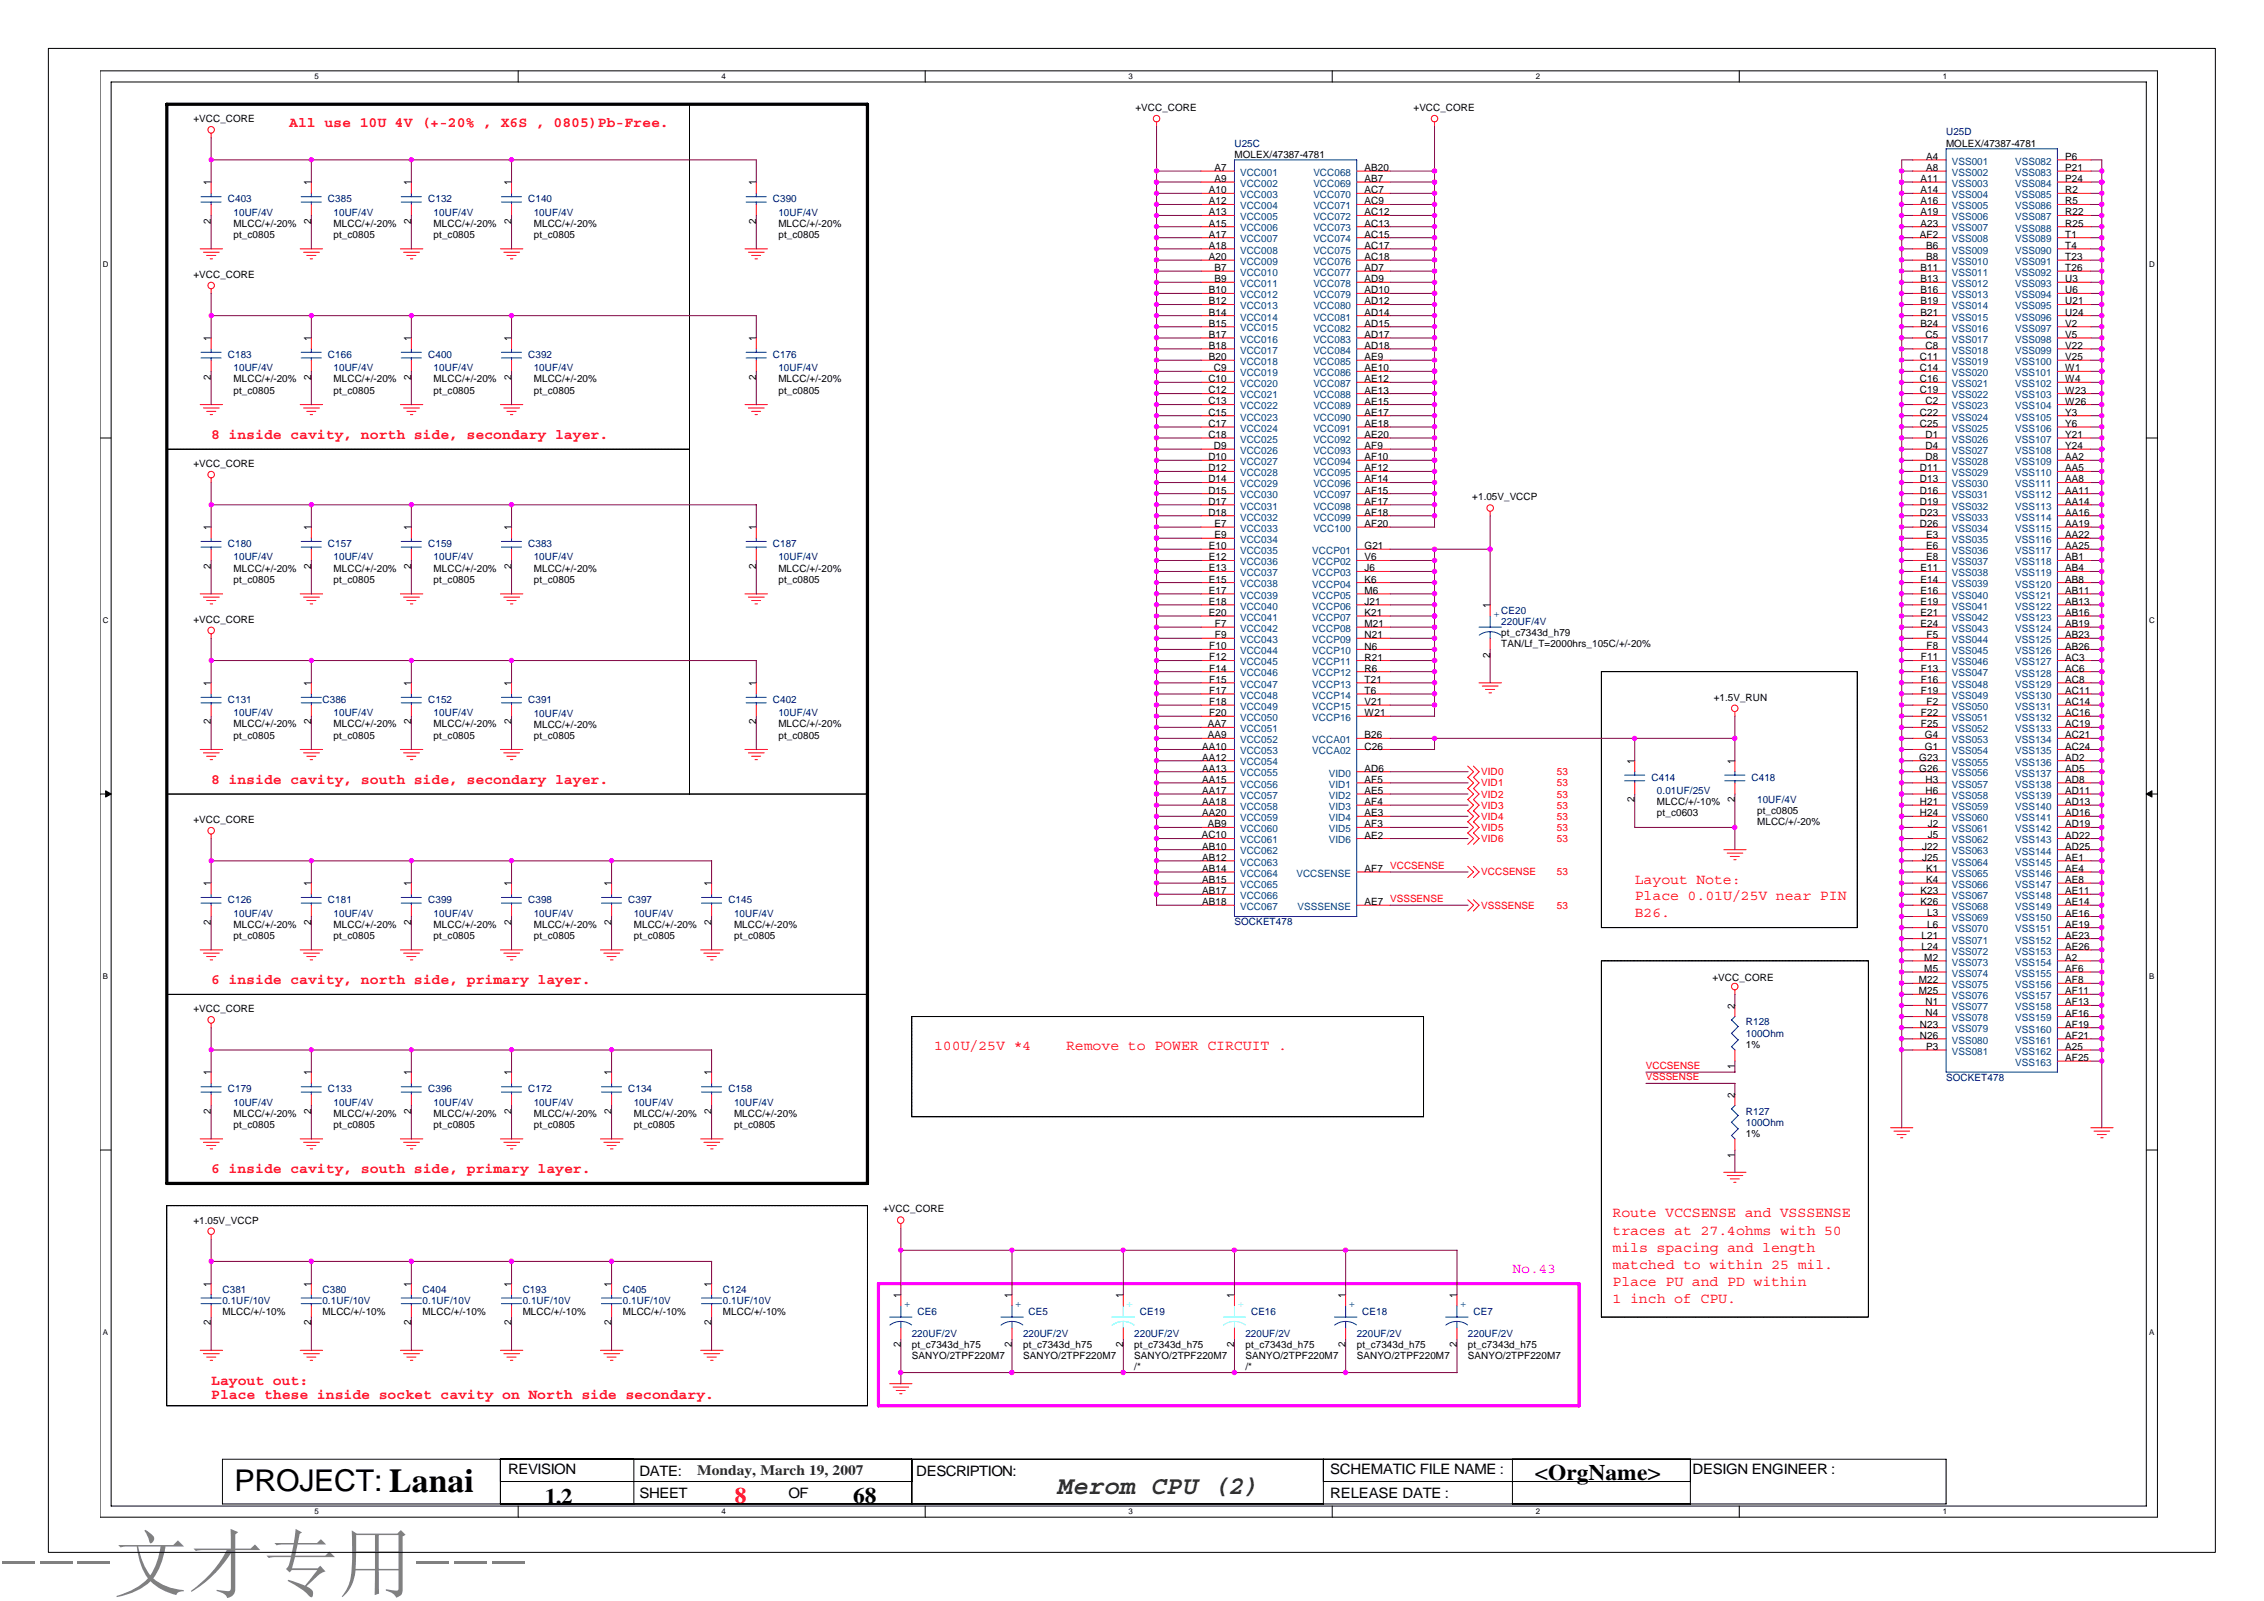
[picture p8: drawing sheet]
<svg xmlns="http://www.w3.org/2000/svg" width="297mm" height="210mm" viewBox="0 0 297 210" stroke-linecap="round" stroke-linejoin="round" font-family="sans-serif">
<defs><g id="words">
<text font-size="9.9" fill="#808080" x="0" y="208.6">---文才专用---</text>
<text font-size="3.9" x="30.8" y="195.5">PROJECT: Lanai</text>
<text font-size="3.4" fill="#008000" x="138.6" y="196">Merom CPU (2)</text>
<g font-size="2.9">
<text x="71.5" y="197.3">1.2</text>
<text x="111.9" y="197.1">68</text>
<text x="201.4" y="194.1">&lt;OrgName&gt;</text>
</g>
<text font-size="2.9" fill="#f00" x="96.4" y="197.1">8</text>
<g font-size="1.9" fill="#f00">
<text x="37.9" y="16.7">All use 10U 4V (+-20% , X6S , 0805)Pb-Free.</text>
<text x="27.7" y="57.6">8 inside cavity, north side, secondary layer.</text>
<text x="27.7" y="102.8">8 inside cavity, south side, secondary layer.</text>
<text x="214.5" y="115.9">Layout Note:</text>
<text x="214.5" y="118.1">Place 0.01U/25V near PIN</text>
<text x="214.5" y="120.2">B26.</text>
<text x="27.7" y="129.1">6 inside cavity, north side, primary layer.</text>
<text x="122.5" y="137.8">100U/25V *4</text>
<text x="139.9" y="137.8">Remove to POWER CIRCUIT .</text>
<text x="27.7" y="153.9">6 inside cavity, south side, primary layer.</text>
<text x="211.6" y="159.7">Route VCCSENSE and VSSSENSE</text>
<text x="211.6" y="161.9">traces at 27.4ohms with 50</text>
<text x="211.6" y="164.2">mils spacing and length</text>
<text x="211.6" y="166.4">matched to within 25 mil.</text>
<text x="211.6" y="168.7">Place PU and PD within</text>
<text x="211.6" y="171">1 inch of CPU.</text>
<text x="27.7" y="181.6">Layout out:</text>
<text x="27.7" y="183.5">Place these inside socket cavity on North side secondary.</text>
</g>
<text font-size="1.9" fill="#f0f" x="198.4" y="167">No.43</text>
<g font-size="1.9">
<text x="66.7" y="193.4">REVISION</text>
<text x="83.9" y="196.4">SHEET</text>
<text x="83.9" y="193.5">DATE:</text>
<text x="103.4" y="196.4">OF</text>
<text x="120.2" y="193.5">DESCRIPTION:</text>
<text x="174.5" y="193.4">SCHEMATIC FILE NAME :</text>
<text x="174.5" y="196.4">RELEASE DATE :</text>
<text x="222.1" y="193.4">DESIGN ENGINEER :</text>
</g>
<text font-size="1.9" fill="#008000" x="91.5" y="193.4">Monday, March 19, 2007</text>
<g font-size="1.3">
<text x="25.4" y="16">+VCC_CORE</text>
<text x="149" y="14.6">+VCC_CORE</text>
<text x="185.5" y="14.6">+VCC_CORE</text>
<text x="159.3" y="22.4">A7</text>
<text x="159.3" y="23.9">A9</text>
<text x="162" y="20.7">MOLEX/47387-4781</text>
<text x="179" y="22.4">AB20</text>
<text x="179" y="23.9">AB7</text>
<text x="252" y="23.9">A11</text>
<text x="252.7" y="21">A4</text>
<text x="252.7" y="22.4">A8</text>
<text x="255.3" y="19.2">MOLEX/47387-4781</text>
<text x="271" y="21">P6</text>
<text x="271" y="22.4">P21</text>
<text x="271" y="23.9">P24</text>
<text x="27.7" y="29.4" transform="rotate(-90 27.7 29.4)">2</text>
<text x="27.7" y="24.3" transform="rotate(-90 27.7 24.3)">1</text>
<text x="30.6" y="29.7">MLCC/+/-20%</text>
<text x="40.8" y="29.4" transform="rotate(-90 40.8 29.4)">2</text>
<text x="40.8" y="24.3" transform="rotate(-90 40.8 24.3)">1</text>
<text x="43.8" y="29.7">MLCC/+/-20%</text>
<text x="54" y="29.4" transform="rotate(-90 54 29.4)">2</text>
<text x="54" y="24.3" transform="rotate(-90 54 24.3)">1</text>
<text x="56.9" y="29.7">MLCC/+/-20%</text>
<text x="67.1" y="29.4" transform="rotate(-90 67.1 29.4)">2</text>
<text x="67.1" y="24.3" transform="rotate(-90 67.1 24.3)">1</text>
<text x="70" y="29.7">MLCC/+/-20%</text>
<text x="99.2" y="29.4" transform="rotate(-90 99.2 29.4)">2</text>
<text x="99.2" y="24.3" transform="rotate(-90 99.2 24.3)">1</text>
<text x="102.1" y="29.7">MLCC/+/-20%</text>
<text x="158.6" y="25.3">A10</text>
<text x="158.6" y="26.8">A12</text>
<text x="158.6" y="28.2">A13</text>
<text x="158.6" y="29.7">A15</text>
<text x="179" y="25.3">AC7</text>
<text x="179" y="26.8">AC9</text>
<text x="179" y="28.2">AC12</text>
<text x="179" y="29.7">AC13</text>
<text x="252" y="25.3">A14</text>
<text x="252" y="26.8">A16</text>
<text x="252" y="28.2">A19</text>
<text x="252" y="29.7">A23</text>
<text x="271" y="25.3">R2</text>
<text x="271" y="26.8">R5</text>
<text x="271" y="28.2">R22</text>
<text x="271" y="29.7">R25</text>
<text x="30.6" y="31.2">pt_c0805</text>
<text x="43.8" y="31.2">pt_c0805</text>
<text x="56.9" y="31.2">pt_c0805</text>
<text x="70" y="31.2">pt_c0805</text>
<text x="102.1" y="31.2">pt_c0805</text>
<text x="158.6" y="31.2">A17</text>
<text x="158.6" y="32.6">A18</text>
<text x="158.6" y="34.1">A20</text>
<text x="159.3" y="35.5">B7</text>
<text x="179" y="31.2">AC15</text>
<text x="179" y="32.6">AC17</text>
<text x="179" y="34.1">AC18</text>
<text x="179" y="35.6">AD7</text>
<text x="251.9" y="31.2">AF2</text>
<text x="252" y="35.5">B11</text>
<text x="252.7" y="32.6">B6</text>
<text x="252.7" y="34.1">B8</text>
<text x="271" y="31.2">T1</text>
<text x="271" y="32.6">T4</text>
<text x="271" y="34.1">T23</text>
<text x="271" y="35.6">T26</text>
<text x="25.4" y="36.5">+VCC_CORE</text>
<text x="158.6" y="38.5">B10</text>
<text x="158.6" y="39.9">B12</text>
<text x="158.6" y="41.4">B14</text>
<text x="159.3" y="37">B9</text>
<text x="179" y="37">AD9</text>
<text x="179" y="38.5">AD10</text>
<text x="179" y="39.9">AD12</text>
<text x="179" y="41.4">AD14</text>
<text x="252" y="37">B13</text>
<text x="252" y="38.5">B16</text>
<text x="252" y="39.9">B19</text>
<text x="252" y="41.4">B21</text>
<text x="271" y="37">U3</text>
<text x="271" y="38.5">U6</text>
<text x="271" y="39.9">U21</text>
<text x="271" y="41.4">U24</text>
<text x="27.7" y="44.7" transform="rotate(-90 27.7 44.7)">1</text>
<text x="40.8" y="44.7" transform="rotate(-90 40.8 44.7)">1</text>
<text x="54" y="44.7" transform="rotate(-90 54 44.7)">1</text>
<text x="67.1" y="44.7" transform="rotate(-90 67.1 44.7)">1</text>
<text x="99.2" y="44.7" transform="rotate(-90 99.2 44.7)">1</text>
<text x="158.6" y="42.8">B15</text>
<text x="158.6" y="44.3">B17</text>
<text x="158.6" y="45.8">B18</text>
<text x="158.6" y="47.2">B20</text>
<text x="179" y="42.9">AD15</text>
<text x="179" y="44.3">AD17</text>
<text x="179" y="45.8">AD18</text>
<text x="179" y="47.2">AE9</text>
<text x="251.9" y="47.2">C11</text>
<text x="252" y="42.8">B24</text>
<text x="252.6" y="44.3">C5</text>
<text x="252.6" y="45.8">C8</text>
<text x="271" y="42.9">V2</text>
<text x="271" y="44.3">V5</text>
<text x="271" y="45.8">V22</text>
<text x="271" y="47.2">V25</text>
<text x="27.7" y="49.8" transform="rotate(-90 27.7 49.8)">2</text>
<text x="30.6" y="50.2">MLCC/+/-20%</text>
<text x="30.6" y="51.6">pt_c0805</text>
<text x="40.8" y="49.8" transform="rotate(-90 40.8 49.8)">2</text>
<text x="43.8" y="50.2">MLCC/+/-20%</text>
<text x="43.8" y="51.6">pt_c0805</text>
<text x="54" y="49.8" transform="rotate(-90 54 49.8)">2</text>
<text x="56.9" y="50.2">MLCC/+/-20%</text>
<text x="56.9" y="51.6">pt_c0805</text>
<text x="67.1" y="49.8" transform="rotate(-90 67.1 49.8)">2</text>
<text x="70" y="50.2">MLCC/+/-20%</text>
<text x="70" y="51.6">pt_c0805</text>
<text x="99.2" y="49.8" transform="rotate(-90 99.2 49.8)">2</text>
<text x="102.1" y="50.2">MLCC/+/-20%</text>
<text x="102.1" y="51.6">pt_c0805</text>
<text x="158.5" y="50.1">C10</text>
<text x="158.5" y="51.6">C12</text>
<text x="158.5" y="53">C13</text>
<text x="159.3" y="48.7">C9</text>
<text x="179" y="48.7">AE10</text>
<text x="179" y="50.1">AE12</text>
<text x="179" y="51.6">AE13</text>
<text x="179" y="53.1">AE15</text>
<text x="251.9" y="48.7">C14</text>
<text x="251.9" y="50.1">C16</text>
<text x="251.9" y="51.6">C19</text>
<text x="252.6" y="53">C2</text>
<text x="271" y="48.7">W1</text>
<text x="271" y="50.1">W4</text>
<text x="271" y="51.6">W23</text>
<text x="271" y="53.1">W26</text>
<text x="158.5" y="54.5">C15</text>
<text x="158.5" y="56">C17</text>
<text x="158.5" y="57.4">C18</text>
<text x="159.3" y="58.9">D9</text>
<text x="179" y="54.5">AE17</text>
<text x="179" y="56">AE18</text>
<text x="179" y="57.4">AE20</text>
<text x="179" y="58.9">AF9</text>
<text x="251.9" y="54.5">C22</text>
<text x="251.9" y="56">C25</text>
<text x="252.6" y="57.4">D1</text>
<text x="252.6" y="58.9">D4</text>
<text x="271" y="54.5">Y3</text>
<text x="271" y="56">Y6</text>
<text x="271" y="57.4">Y21</text>
<text x="271" y="58.9">Y24</text>
<text x="25.4" y="61.3">+VCC_CORE</text>
<text x="158.5" y="60.4">D10</text>
<text x="158.5" y="61.8">D12</text>
<text x="158.5" y="63.3">D14</text>
<text x="158.5" y="64.7">D15</text>
<text x="179" y="60.4">AF10</text>
<text x="179" y="61.8">AF12</text>
<text x="179" y="63.3">AF14</text>
<text x="179" y="64.7">AF15</text>
<text x="193.2" y="65.6">+1.05V_VCCP</text>
<text x="251.9" y="61.8">D11</text>
<text x="251.9" y="63.3">D13</text>
<text x="251.9" y="64.7">D16</text>
<text x="252.6" y="60.4">D8</text>
<text x="271" y="60.4">AA2</text>
<text x="271" y="61.8">AA5</text>
<text x="271" y="63.3">AA8</text>
<text x="271" y="64.7">AA11</text>
<text x="27.7" y="69.6" transform="rotate(-90 27.7 69.6)">1</text>
<text x="40.8" y="69.6" transform="rotate(-90 40.8 69.6)">1</text>
<text x="54" y="69.6" transform="rotate(-90 54 69.6)">1</text>
<text x="67.1" y="69.6" transform="rotate(-90 67.1 69.6)">1</text>
<text x="99.2" y="69.6" transform="rotate(-90 99.2 69.6)">1</text>
<text x="158.5" y="66.2">D17</text>
<text x="158.5" y="67.7">D18</text>
<text x="159.3" y="69.1">E7</text>
<text x="159.3" y="70.6">E9</text>
<text x="179" y="66.2">AF17</text>
<text x="179" y="67.7">AF18</text>
<text x="179" y="69.1">AF20</text>
<text x="251.9" y="66.2">D19</text>
<text x="251.9" y="67.7">D23</text>
<text x="251.9" y="69.1">D26</text>
<text x="252.7" y="70.6">E3</text>
<text x="271" y="66.2">AA14</text>
<text x="271" y="67.7">AA16</text>
<text x="271" y="69.1">AA19</text>
<text x="271" y="70.6">AA22</text>
<text x="27.7" y="74.6" transform="rotate(-90 27.7 74.6)">2</text>
<text x="30.6" y="75">MLCC/+/-20%</text>
<text x="30.6" y="76.4">pt_c0805</text>
<text x="40.8" y="74.6" transform="rotate(-90 40.8 74.6)">2</text>
<text x="43.8" y="75">MLCC/+/-20%</text>
<text x="43.8" y="76.4">pt_c0805</text>
<text x="54" y="74.6" transform="rotate(-90 54 74.6)">2</text>
<text x="56.9" y="75">MLCC/+/-20%</text>
<text x="56.9" y="76.4">pt_c0805</text>
<text x="67.1" y="74.6" transform="rotate(-90 67.1 74.6)">2</text>
<text x="70" y="75">MLCC/+/-20%</text>
<text x="70" y="76.4">pt_c0805</text>
<text x="99.2" y="74.6" transform="rotate(-90 99.2 74.6)">2</text>
<text x="102.1" y="75">MLCC/+/-20%</text>
<text x="102.1" y="76.4">pt_c0805</text>
<text x="158.6" y="72">E10</text>
<text x="158.6" y="73.5">E12</text>
<text x="158.6" y="74.9">E13</text>
<text x="158.6" y="76.4">E15</text>
<text x="158.6" y="77.9">E17</text>
<text x="179" y="72">G21</text>
<text x="179" y="73.5">V6</text>
<text x="179" y="74.9">J6</text>
<text x="179" y="76.4">K6</text>
<text x="179" y="77.9">M6</text>
<text x="252" y="74.9">E11</text>
<text x="252" y="76.4">E14</text>
<text x="252" y="77.9">E16</text>
<text x="252.7" y="72">E6</text>
<text x="252.7" y="73.5">E8</text>
<text x="271" y="72">AA25</text>
<text x="271" y="73.5">AB1</text>
<text x="271" y="74.9">AB4</text>
<text x="271" y="76.4">AB8</text>
<text x="271" y="77.9">AB11</text>
<text x="25.4" y="81.7">+VCC_CORE</text>
<text x="158.6" y="79.3">E18</text>
<text x="158.6" y="80.8">E20</text>
<text x="159.4" y="82.2">F7</text>
<text x="159.4" y="83.7">F9</text>
<text x="179" y="79.3">J21</text>
<text x="179" y="80.8">K21</text>
<text x="179" y="82.2">M21</text>
<text x="179" y="83.7">N21</text>
<text x="195.5" y="79.8" transform="rotate(-90 195.5 79.8)">1</text>
<text x="197" y="83.4">pt_c7343d_h79</text>
<text x="252" y="79.3">E19</text>
<text x="252" y="80.8">E21</text>
<text x="252" y="82.2">E24</text>
<text x="252.8" y="83.7">F5</text>
<text x="271" y="79.3">AB13</text>
<text x="271" y="80.8">AB16</text>
<text x="271" y="82.2">AB19</text>
<text x="271" y="83.7">AB23</text>
<text x="27.7" y="90" transform="rotate(-90 27.7 90)">1</text>
<text x="40.8" y="90" transform="rotate(-90 40.8 90)">1</text>
<text x="54" y="90" transform="rotate(-90 54 90)">1</text>
<text x="67.1" y="90" transform="rotate(-90 67.1 90)">1</text>
<text x="99.2" y="90" transform="rotate(-90 99.2 90)">1</text>
<text x="158.7" y="85.2">F10</text>
<text x="158.7" y="86.6">F12</text>
<text x="158.7" y="88.1">F14</text>
<text x="158.7" y="89.5">F15</text>
<text x="179" y="85.2">N6</text>
<text x="179" y="86.6">R21</text>
<text x="179" y="88.1">R6</text>
<text x="179" y="89.6">T21</text>
<text x="195.5" y="86.3" transform="rotate(-90 195.5 86.3)">2</text>
<text x="197" y="84.9">TAN/Lf_T=2000hrs_105C/+/-20%</text>
<text x="252" y="86.6">F11</text>
<text x="252" y="88.1">F13</text>
<text x="252" y="89.5">F16</text>
<text x="252.8" y="85.2">F8</text>
<text x="271" y="85.2">AB26</text>
<text x="271" y="86.6">AC3</text>
<text x="271" y="88.1">AC6</text>
<text x="271" y="89.6">AC8</text>
<text x="27.7" y="95" transform="rotate(-90 27.7 95)">2</text>
<text x="30.6" y="95.4">MLCC/+/-20%</text>
<text x="40.8" y="95" transform="rotate(-90 40.8 95)">2</text>
<text x="43.8" y="95.4">MLCC/+/-20%</text>
<text x="54" y="95" transform="rotate(-90 54 95)">2</text>
<text x="56.9" y="95.4">MLCC/+/-20%</text>
<text x="67.1" y="95" transform="rotate(-90 67.1 95)">2</text>
<text x="70" y="95.4">MLCC/+/-20%</text>
<text x="99.2" y="95" transform="rotate(-90 99.2 95)">2</text>
<text x="102.1" y="95.4">MLCC/+/-20%</text>
<text x="158.5" y="95.4">AA7</text>
<text x="158.7" y="91">F17</text>
<text x="158.7" y="92.5">F18</text>
<text x="158.7" y="93.9">F20</text>
<text x="179" y="91">T6</text>
<text x="179" y="92.5">V21</text>
<text x="179" y="93.9">W21</text>
<text x="224.9" y="91.9">+1.5V_RUN</text>
<text x="252" y="91">F19</text>
<text x="252" y="93.9">F22</text>
<text x="252" y="95.4">F25</text>
<text x="252.8" y="92.5">F2</text>
<text x="271" y="91">AC11</text>
<text x="271" y="92.5">AC14</text>
<text x="271" y="93.9">AC16</text>
<text x="271" y="95.4">AC19</text>
<text x="30.6" y="96.9">pt_c0805</text>
<text x="43.8" y="96.9">pt_c0805</text>
<text x="56.9" y="96.9">pt_c0805</text>
<text x="70" y="96.9">pt_c0805</text>
<text x="102.1" y="96.9">pt_c0805</text>
<text x="157.7" y="98.3">AA10</text>
<text x="157.7" y="99.8">AA12</text>
<text x="157.7" y="101.2">AA13</text>
<text x="158.5" y="96.8">AA9</text>
<text x="179" y="96.8">B26</text>
<text x="179" y="98.3">C26</text>
<text x="179" y="101.2">AD6</text>
<text x="214.5" y="100.2" transform="rotate(-90 214.5 100.2)">1</text>
<text x="227.6" y="100.2" transform="rotate(-90 227.6 100.2)">1</text>
<text x="251.8" y="99.8">G23</text>
<text x="251.8" y="101.2">G26</text>
<text x="252.6" y="96.8">G4</text>
<text x="252.6" y="98.3">G1</text>
<text x="271" y="96.8">AC21</text>
<text x="271" y="98.3">AC24</text>
<text x="271" y="99.8">AD2</text>
<text x="271" y="101.2">AD5</text>
<text x="25.4" y="108">+VCC_CORE</text>
<text x="157.7" y="102.7">AA15</text>
<text x="157.7" y="104.1">AA17</text>
<text x="157.7" y="105.6">AA18</text>
<text x="157.7" y="107.1">AA20</text>
<text x="179" y="102.7">AF5</text>
<text x="179" y="104.1">AE5</text>
<text x="179" y="105.6">AF4</text>
<text x="179" y="107.1">AE3</text>
<text x="214.5" y="105.2" transform="rotate(-90 214.5 105.2)">2</text>
<text x="217.4" y="105.6">MLCC/+/-10%</text>
<text x="217.4" y="107.1">pt_c0603</text>
<text x="227.6" y="105.2" transform="rotate(-90 227.6 105.2)">2</text>
<text x="230.5" y="106.8">pt_c0805</text>
<text x="251.9" y="105.6">H21</text>
<text x="251.9" y="107.1">H24</text>
<text x="252.6" y="102.7">H3</text>
<text x="252.6" y="104.1">H6</text>
<text x="271" y="102.7">AD8</text>
<text x="271" y="104.1">AD11</text>
<text x="271" y="105.6">AD13</text>
<text x="271" y="107.1">AD16</text>
<text x="157.7" y="110">AC10</text>
<text x="157.7" y="111.4">AB10</text>
<text x="157.7" y="112.9">AB12</text>
<text x="158.5" y="108.5">AB9</text>
<text x="179" y="108.5">AF3</text>
<text x="179" y="110">AE2</text>
<text x="230.5" y="108.2">MLCC/+/-20%</text>
<text x="252.2" y="111.4">J22</text>
<text x="252.2" y="112.9">J25</text>
<text x="252.9" y="108.5">J2</text>
<text x="252.9" y="110">J5</text>
<text x="271" y="108.5">AD19</text>
<text x="271" y="110">AD22</text>
<text x="271" y="111.4">AD25</text>
<text x="271" y="112.9">AE1</text>
<text x="27.7" y="116.3" transform="rotate(-90 27.7 116.3)">1</text>
<text x="40.8" y="116.3" transform="rotate(-90 40.8 116.3)">1</text>
<text x="54" y="116.3" transform="rotate(-90 54 116.3)">1</text>
<text x="67.1" y="116.3" transform="rotate(-90 67.1 116.3)">1</text>
<text x="80.2" y="116.3" transform="rotate(-90 80.2 116.3)">1</text>
<text x="93.3" y="116.3" transform="rotate(-90 93.3 116.3)">1</text>
<text x="157.7" y="114.4">AB14</text>
<text x="157.7" y="115.8">AB15</text>
<text x="157.7" y="117.3">AB17</text>
<text x="157.7" y="118.7">AB18</text>
<text x="179" y="114.4">AF7</text>
<text x="179" y="118.7">AE7</text>
<text x="252" y="117.3">K23</text>
<text x="252" y="118.7">K26</text>
<text x="252.7" y="114.4">K1</text>
<text x="252.7" y="115.8">K4</text>
<text x="271" y="114.4">AE4</text>
<text x="271" y="115.8">AE8</text>
<text x="271" y="117.3">AE11</text>
<text x="271" y="118.7">AE14</text>
<text x="27.7" y="121.3" transform="rotate(-90 27.7 121.3)">2</text>
<text x="30.6" y="121.7">MLCC/+/-20%</text>
<text x="30.6" y="123.1">pt_c0805</text>
<text x="40.8" y="121.3" transform="rotate(-90 40.8 121.3)">2</text>
<text x="43.8" y="121.7">MLCC/+/-20%</text>
<text x="43.8" y="123.2">pt_c0805</text>
<text x="54" y="121.3" transform="rotate(-90 54 121.3)">2</text>
<text x="56.9" y="121.7">MLCC/+/-20%</text>
<text x="56.9" y="123.1">pt_c0805</text>
<text x="67.1" y="121.3" transform="rotate(-90 67.1 121.3)">2</text>
<text x="70" y="121.7">MLCC/+/-20%</text>
<text x="70" y="123.1">pt_c0805</text>
<text x="80.2" y="121.3" transform="rotate(-90 80.2 121.3)">2</text>
<text x="83.2" y="121.7">MLCC/+/-20%</text>
<text x="83.2" y="123.1">pt_c0805</text>
<text x="93.3" y="121.3" transform="rotate(-90 93.3 121.3)">2</text>
<text x="96.3" y="121.7">MLCC/+/-20%</text>
<text x="96.3" y="123.1">pt_c0805</text>
<text x="252.1" y="123.1">L21</text>
<text x="252.1" y="124.6">L24</text>
<text x="252.9" y="120.2">L3</text>
<text x="252.9" y="121.7">L6</text>
<text x="271" y="120.2">AE16</text>
<text x="271" y="121.7">AE19</text>
<text x="271" y="123.1">AE23</text>
<text x="271" y="124.6">AE26</text>
<text x="224.7" y="128.7">+VCC_CORE</text>
<text x="251.8" y="129">M22</text>
<text x="251.8" y="130.4">M25</text>
<text x="252.5" y="126">M2</text>
<text x="252.5" y="127.5">M5</text>
<text x="252.6" y="131.9">N1</text>
<text x="271" y="127.5">AF6</text>
<text x="271" y="129">AF8</text>
<text x="271" y="130.4">AF11</text>
<text x="271" y="131.9">AF13</text>
<text x="271" y="126">A2</text>
<text x="25.4" y="132.8">+VCC_CORE</text>
<text x="227.6" y="132.3" transform="rotate(-90 227.6 132.3)">2</text>
<text x="229.1" y="137.4">1%</text>
<text x="251.9" y="134.8">N23</text>
<text x="251.9" y="136.2">N26</text>
<text x="252.6" y="133.3">N4</text>
<text x="252.7" y="137.7">P3</text>
<text x="271" y="133.3">AF16</text>
<text x="271" y="134.8">AF19</text>
<text x="271" y="136.3">AF21</text>
<text x="271" y="137.7">A25</text>
<text x="27.7" y="141.1" transform="rotate(-90 27.7 141.1)">1</text>
<text x="40.8" y="141.1" transform="rotate(-90 40.8 141.1)">1</text>
<text x="54" y="141.1" transform="rotate(-90 54 141.1)">1</text>
<text x="67.1" y="141.1" transform="rotate(-90 67.1 141.1)">1</text>
<text x="80.2" y="141.1" transform="rotate(-90 80.2 141.1)">1</text>
<text x="93.3" y="141.1" transform="rotate(-90 93.3 141.1)">1</text>
<text x="227.6" y="144" transform="rotate(-90 227.6 144)">2</text>
<text x="227.6" y="140.3" transform="rotate(-90 227.6 140.3)">1</text>
<text x="271" y="139.2">AF25</text>
<text x="27.7" y="146.1" transform="rotate(-90 27.7 146.1)">2</text>
<text x="30.6" y="146.5">MLCC/+/-20%</text>
<text x="30.6" y="147.9">pt_c0805</text>
<text x="40.8" y="146.1" transform="rotate(-90 40.8 146.1)">2</text>
<text x="43.8" y="146.5">MLCC/+/-20%</text>
<text x="43.8" y="147.9">pt_c0805</text>
<text x="54" y="146.1" transform="rotate(-90 54 146.1)">2</text>
<text x="56.9" y="146.5">MLCC/+/-20%</text>
<text x="56.9" y="147.9">pt_c0805</text>
<text x="67.1" y="146.1" transform="rotate(-90 67.1 146.1)">2</text>
<text x="70" y="146.5">MLCC/+/-20%</text>
<text x="70" y="147.9">pt_c0805</text>
<text x="80.2" y="146.1" transform="rotate(-90 80.2 146.1)">2</text>
<text x="83.2" y="146.5">MLCC/+/-20%</text>
<text x="83.2" y="147.9">pt_c0805</text>
<text x="93.3" y="146.1" transform="rotate(-90 93.3 146.1)">2</text>
<text x="96.3" y="146.5">MLCC/+/-20%</text>
<text x="96.3" y="147.9">pt_c0805</text>
<text x="229.1" y="149.1">1%</text>
<text x="227.6" y="151.9" transform="rotate(-90 227.6 151.9)">1</text>
<text x="25.4" y="160.5">+1.05V_VCCP</text>
<text x="115.9" y="159">+VCC_CORE</text>
<text x="27.7" y="173.8" transform="rotate(-90 27.7 173.8)">2</text>
<text x="27.7" y="168.8" transform="rotate(-90 27.7 168.8)">1</text>
<text x="29.2" y="172.4">MLCC/+/-10%</text>
<text x="40.8" y="173.8" transform="rotate(-90 40.8 173.8)">2</text>
<text x="40.8" y="168.8" transform="rotate(-90 40.8 168.8)">1</text>
<text x="42.3" y="172.4">MLCC/+/-10%</text>
<text x="54" y="173.8" transform="rotate(-90 54 173.8)">2</text>
<text x="54" y="168.8" transform="rotate(-90 54 168.8)">1</text>
<text x="55.5" y="172.4">MLCC/+/-10%</text>
<text x="67.1" y="173.8" transform="rotate(-90 67.1 173.8)">2</text>
<text x="67.1" y="168.8" transform="rotate(-90 67.1 168.8)">1</text>
<text x="68.6" y="172.4">MLCC/+/-10%</text>
<text x="80.2" y="173.8" transform="rotate(-90 80.2 173.8)">2</text>
<text x="80.2" y="168.8" transform="rotate(-90 80.2 168.8)">1</text>
<text x="81.7" y="172.4">MLCC/+/-10%</text>
<text x="93.3" y="173.8" transform="rotate(-90 93.3 173.8)">2</text>
<text x="93.3" y="168.8" transform="rotate(-90 93.3 168.8)">1</text>
<text x="94.8" y="172.4">MLCC/+/-10%</text>
<text x="118.2" y="170.2" transform="rotate(-90 118.2 170.2)">1</text>
<text x="132.8" y="170.2" transform="rotate(-90 132.8 170.2)">1</text>
<text x="147.4" y="170.2" transform="rotate(-90 147.4 170.2)">1</text>
<text x="161.9" y="170.2" transform="rotate(-90 161.9 170.2)">1</text>
<text x="176.5" y="170.2" transform="rotate(-90 176.5 170.2)">1</text>
<text x="191.1" y="170.2" transform="rotate(-90 191.1 170.2)">1</text>
<text x="118.2" y="176.7" transform="rotate(-90 118.2 176.7)">2</text>
<text x="119.6" y="176.8">pt_c7343d_h75</text>
<text x="119.6" y="178.3">SANYO/2TPF220M7</text>
<text x="132.8" y="176.7" transform="rotate(-90 132.8 176.7)">2</text>
<text x="134.2" y="176.8">pt_c7343d_h75</text>
<text x="134.2" y="178.3">SANYO/2TPF220M7</text>
<text x="147.4" y="176.7" transform="rotate(-90 147.4 176.7)">2</text>
<text x="148.8" y="176.8">pt_c7343d_h75</text>
<text x="148.8" y="178.3">SANYO/2TPF220M7</text>
<text x="148.8" y="179.7">/*</text>
<text x="161.9" y="176.7" transform="rotate(-90 161.9 176.7)">2</text>
<text x="163.4" y="176.8">pt_c7343d_h75</text>
<text x="163.4" y="178.3">SANYO/2TPF220M7</text>
<text x="163.4" y="179.7">/*</text>
<text x="176.5" y="176.7" transform="rotate(-90 176.5 176.7)">2</text>
<text x="178" y="176.8">pt_c7343d_h75</text>
<text x="178" y="178.3">SANYO/2TPF220M7</text>
<text x="191.1" y="176.7" transform="rotate(-90 191.1 176.7)">2</text>
<text x="192.6" y="176.8">pt_c7343d_h75</text>
<text x="192.6" y="178.3">SANYO/2TPF220M7</text>
</g>
<g font-size="1.3" fill="#000080">
<text x="255.3" y="17.8">U25D</text>
<text x="162" y="19.2">U25C</text>
<text x="29.9" y="26.5">C403</text>
<text x="30.6" y="28.3">10UF/4V</text>
<text x="43" y="26.5">C385</text>
<text x="43.8" y="28.3">10UF/4V</text>
<text x="56.2" y="26.5">C132</text>
<text x="56.9" y="28.3">10UF/4V</text>
<text x="69.3" y="26.5">C140</text>
<text x="70" y="28.3">10UF/4V</text>
<text x="101.4" y="26.5">C390</text>
<text x="102.1" y="28.3">10UF/4V</text>
<text x="29.9" y="46.9">C183</text>
<text x="43" y="46.9">C166</text>
<text x="56.2" y="46.9">C400</text>
<text x="69.3" y="46.9">C392</text>
<text x="101.4" y="46.9">C176</text>
<text x="30.6" y="48.7">10UF/4V</text>
<text x="43.8" y="48.7">10UF/4V</text>
<text x="56.9" y="48.7">10UF/4V</text>
<text x="70" y="48.7">10UF/4V</text>
<text x="102.1" y="48.7">10UF/4V</text>
<text x="29.9" y="71.8">C180</text>
<text x="43" y="71.8">C157</text>
<text x="56.2" y="71.8">C159</text>
<text x="69.3" y="71.8">C383</text>
<text x="101.4" y="71.8">C187</text>
<text x="30.6" y="73.5">10UF/4V</text>
<text x="43.8" y="73.5">10UF/4V</text>
<text x="56.9" y="73.5">10UF/4V</text>
<text x="70" y="73.5">10UF/4V</text>
<text x="102.1" y="73.5">10UF/4V</text>
<text x="197" y="80.5">CE20</text>
<text x="197" y="82">220UF/4V</text>
<text x="29.9" y="92.2">C131</text>
<text x="30.6" y="93.9">10UF/4V</text>
<text x="42.3" y="92.2">C386</text>
<text x="43.8" y="93.9">10UF/4V</text>
<text x="56.2" y="92.2">C152</text>
<text x="56.9" y="93.9">10UF/4V</text>
<text x="69.3" y="92.2">C391</text>
<text x="70" y="94">10UF/4V</text>
<text x="101.4" y="92.2">C402</text>
<text x="102.1" y="93.9">10UF/4V</text>
<text x="216.7" y="102.4">C414</text>
<text x="217.4" y="104.2">0.01UF/25V</text>
<text x="229.8" y="102.4">C418</text>
<text x="230.5" y="105.3">10UF/4V</text>
<text x="29.9" y="118.4">C126</text>
<text x="43" y="118.5">C181</text>
<text x="56.2" y="118.4">C399</text>
<text x="69.3" y="118.4">C398</text>
<text x="82.4" y="118.4">C397</text>
<text x="95.6" y="118.4">C145</text>
<text x="30.6" y="120.2">10UF/4V</text>
<text x="43.8" y="120.2">10UF/4V</text>
<text x="56.9" y="120.2">10UF/4V</text>
<text x="70" y="120.2">10UF/4V</text>
<text x="83.2" y="120.2">10UF/4V</text>
<text x="96.3" y="120.2">10UF/4V</text>
<text x="162" y="121.4">SOCKET478</text>
<text x="229.1" y="134.5">R128</text>
<text x="229.1" y="136">100Ohm</text>
<text x="29.9" y="143.3">C179</text>
<text x="43" y="143.3">C133</text>
<text x="56.2" y="143.3">C396</text>
<text x="69.3" y="143.3">C172</text>
<text x="82.4" y="143.3">C134</text>
<text x="95.6" y="143.3">C158</text>
<text x="255.3" y="141.8">SOCKET478</text>
<text x="30.6" y="145">10UF/4V</text>
<text x="43.8" y="145">10UF/4V</text>
<text x="56.9" y="145">10UF/4V</text>
<text x="70" y="145">10UF/4V</text>
<text x="83.2" y="145">10UF/4V</text>
<text x="96.3" y="145">10UF/4V</text>
<text x="229.1" y="146.2">R127</text>
<text x="229.1" y="147.6">100Ohm</text>
<text x="29.2" y="169.5">C381</text>
<text x="29.2" y="171">0.1UF/10V</text>
<text x="42.3" y="169.5">C380</text>
<text x="42.3" y="171">0.1UF/10V</text>
<text x="55.5" y="169.5">C404</text>
<text x="55.5" y="171">0.1UF/10V</text>
<text x="68.6" y="169.5">C193</text>
<text x="68.6" y="171">0.1UF/10V</text>
<text x="81.7" y="169.5">C405</text>
<text x="81.7" y="171">0.1UF/10V</text>
<text x="94.8" y="169.5">C124</text>
<text x="94.8" y="171">0.1UF/10V</text>
<text x="120.4" y="172.4">CE6</text>
<text x="135" y="172.4">CE5</text>
<text x="149.6" y="172.4">CE19</text>
<text x="164.1" y="172.4">CE16</text>
<text x="178.7" y="172.4">CE18</text>
<text x="193.3" y="172.4">CE7</text>
<text x="119.6" y="175.4">220UF/2V</text>
<text x="134.2" y="175.4">220UF/2V</text>
<text x="148.8" y="175.4">220UF/2V</text>
<text x="163.4" y="175.4">220UF/2V</text>
<text x="178" y="175.4">220UF/2V</text>
<text x="192.6" y="175.4">220UF/2V</text>
</g>
<g font-size="1.3" fill="#004080">
<text x="162.7" y="23">VCC001</text>
<text x="172.3" y="23.1">VCC068</text>
<text x="256.1" y="21.6">VSS001</text>
<text x="256.1" y="23.1">VSS002</text>
<text x="264.4" y="21.6">VSS082</text>
<text x="264.4" y="23.1">VSS083</text>
<text x="162.7" y="24.5">VCC002</text>
<text x="162.7" y="26">VCC003</text>
<text x="162.7" y="27.4">VCC004</text>
<text x="162.7" y="28.9">VCC005</text>
<text x="172.3" y="24.5">VCC069</text>
<text x="172.3" y="26">VCC070</text>
<text x="172.3" y="27.4">VCC071</text>
<text x="172.3" y="28.9">VCC072</text>
<text x="256.1" y="24.5">VSS003</text>
<text x="256.1" y="26">VSS004</text>
<text x="256.1" y="27.4">VSS005</text>
<text x="256.1" y="28.9">VSS006</text>
<text x="264.4" y="24.5">VSS084</text>
<text x="264.4" y="26">VSS085</text>
<text x="264.4" y="27.4">VSS086</text>
<text x="264.4" y="28.9">VSS087</text>
<text x="162.7" y="30.4">VCC006</text>
<text x="162.7" y="31.8">VCC007</text>
<text x="162.7" y="33.3">VCC008</text>
<text x="162.7" y="34.7">VCC009</text>
<text x="172.3" y="30.4">VCC073</text>
<text x="172.3" y="31.8">VCC074</text>
<text x="172.3" y="33.3">VCC075</text>
<text x="172.3" y="34.7">VCC076</text>
<text x="256.1" y="30.4">VSS007</text>
<text x="256.1" y="31.8">VSS008</text>
<text x="256.1" y="33.3">VSS009</text>
<text x="256.1" y="34.7">VSS010</text>
<text x="264.4" y="30.4">VSS088</text>
<text x="264.4" y="31.8">VSS089</text>
<text x="264.4" y="33.3">VSS090</text>
<text x="264.4" y="34.7">VSS091</text>
<text x="162.7" y="36.2">VCC010</text>
<text x="162.7" y="37.7">VCC011</text>
<text x="162.7" y="39.1">VCC012</text>
<text x="162.7" y="40.6">VCC013</text>
<text x="172.3" y="36.2">VCC077</text>
<text x="172.3" y="37.7">VCC078</text>
<text x="172.3" y="39.1">VCC079</text>
<text x="172.3" y="40.6">VCC080</text>
<text x="256.1" y="36.2">VSS011</text>
<text x="256.1" y="37.7">VSS012</text>
<text x="256.1" y="39.1">VSS013</text>
<text x="256.1" y="40.6">VSS014</text>
<text x="264.4" y="36.2">VSS092</text>
<text x="264.4" y="37.7">VSS093</text>
<text x="264.4" y="39.1">VSS094</text>
<text x="264.4" y="40.6">VSS095</text>
<text x="162.7" y="42">VCC014</text>
<text x="162.7" y="43.5">VCC015</text>
<text x="162.7" y="44.9">VCC016</text>
<text x="162.7" y="46.4">VCC017</text>
<text x="162.7" y="47.9">VCC018</text>
<text x="172.3" y="42">VCC081</text>
<text x="172.3" y="43.5">VCC082</text>
<text x="172.3" y="44.9">VCC083</text>
<text x="172.3" y="46.4">VCC084</text>
<text x="172.3" y="47.9">VCC085</text>
<text x="256.1" y="42">VSS015</text>
<text x="256.1" y="43.5">VSS016</text>
<text x="256.1" y="44.9">VSS017</text>
<text x="256.1" y="46.4">VSS018</text>
<text x="256.1" y="47.9">VSS019</text>
<text x="264.4" y="42">VSS096</text>
<text x="264.4" y="43.5">VSS097</text>
<text x="264.4" y="45">VSS098</text>
<text x="264.4" y="46.4">VSS099</text>
<text x="264.4" y="47.9">VSS100</text>
<text x="162.7" y="49.3">VCC019</text>
<text x="162.7" y="50.8">VCC020</text>
<text x="162.7" y="52.2">VCC021</text>
<text x="162.7" y="53.7">VCC022</text>
<text x="172.3" y="49.3">VCC086</text>
<text x="172.3" y="50.8">VCC087</text>
<text x="172.3" y="52.2">VCC088</text>
<text x="172.3" y="53.7">VCC089</text>
<text x="256.1" y="49.3">VSS020</text>
<text x="256.1" y="50.8">VSS021</text>
<text x="256.1" y="52.2">VSS022</text>
<text x="256.1" y="53.7">VSS023</text>
<text x="264.4" y="49.3">VSS101</text>
<text x="264.4" y="50.8">VSS102</text>
<text x="264.4" y="52.3">VSS103</text>
<text x="264.4" y="53.7">VSS104</text>
<text x="162.7" y="55.2">VCC023</text>
<text x="162.7" y="56.6">VCC024</text>
<text x="162.7" y="58.1">VCC025</text>
<text x="162.7" y="59.5">VCC026</text>
<text x="172.3" y="55.2">VCC090</text>
<text x="172.3" y="56.6">VCC091</text>
<text x="172.3" y="58.1">VCC092</text>
<text x="172.3" y="59.6">VCC093</text>
<text x="256.1" y="55.2">VSS024</text>
<text x="256.1" y="56.6">VSS025</text>
<text x="256.1" y="58.1">VSS026</text>
<text x="256.1" y="59.5">VSS027</text>
<text x="264.4" y="55.2">VSS105</text>
<text x="264.4" y="56.6">VSS106</text>
<text x="264.4" y="58.1">VSS107</text>
<text x="264.4" y="59.6">VSS108</text>
<text x="162.7" y="61">VCC027</text>
<text x="162.7" y="62.4">VCC028</text>
<text x="162.7" y="63.9">VCC029</text>
<text x="162.7" y="65.4">VCC030</text>
<text x="172.3" y="61">VCC094</text>
<text x="172.3" y="62.5">VCC095</text>
<text x="172.3" y="63.9">VCC096</text>
<text x="172.3" y="65.4">VCC097</text>
<text x="256.1" y="61">VSS028</text>
<text x="256.1" y="62.4">VSS029</text>
<text x="256.1" y="63.9">VSS030</text>
<text x="256.1" y="65.4">VSS031</text>
<text x="264.4" y="61">VSS109</text>
<text x="264.4" y="62.5">VSS110</text>
<text x="264.4" y="63.9">VSS111</text>
<text x="264.4" y="65.4">VSS112</text>
<text x="162.7" y="66.8">VCC031</text>
<text x="162.7" y="68.3">VCC032</text>
<text x="162.7" y="69.7">VCC033</text>
<text x="162.7" y="71.2">VCC034</text>
<text x="172.3" y="66.8">VCC098</text>
<text x="172.3" y="68.3">VCC099</text>
<text x="172.3" y="69.8">VCC100</text>
<text x="256.1" y="66.8">VSS032</text>
<text x="256.1" y="68.3">VSS033</text>
<text x="256.1" y="69.7">VSS034</text>
<text x="256.1" y="71.2">VSS035</text>
<text x="264.4" y="66.8">VSS113</text>
<text x="264.4" y="68.3">VSS114</text>
<text x="264.4" y="69.8">VSS115</text>
<text x="264.4" y="71.2">VSS116</text>
<text x="162.7" y="72.7">VCC035</text>
<text x="162.7" y="74.1">VCC036</text>
<text x="162.7" y="75.6">VCC037</text>
<text x="162.7" y="77.1">VCC038</text>
<text x="172.2" y="72.7">VCCP01</text>
<text x="172.2" y="74.1">VCCP02</text>
<text x="172.2" y="75.6">VCCP03</text>
<text x="172.2" y="77.1">VCCP04</text>
<text x="256.1" y="72.7">VSS036</text>
<text x="256.1" y="74.1">VSS037</text>
<text x="256.1" y="75.6">VSS038</text>
<text x="256.1" y="77.1">VSS039</text>
<text x="264.4" y="72.7">VSS117</text>
<text x="264.4" y="74.1">VSS118</text>
<text x="264.4" y="75.6">VSS119</text>
<text x="264.4" y="77.1">VSS120</text>
<text x="162.7" y="78.5">VCC039</text>
<text x="162.7" y="80">VCC040</text>
<text x="162.7" y="81.4">VCC041</text>
<text x="162.7" y="82.9">VCC042</text>
<text x="172.2" y="78.5">VCCP05</text>
<text x="172.2" y="80">VCCP06</text>
<text x="172.2" y="81.4">VCCP07</text>
<text x="172.2" y="82.9">VCCP08</text>
<text x="256.1" y="78.5">VSS040</text>
<text x="256.1" y="80">VSS041</text>
<text x="256.1" y="81.4">VSS042</text>
<text x="256.1" y="82.9">VSS043</text>
<text x="264.4" y="78.5">VSS121</text>
<text x="264.4" y="80">VSS122</text>
<text x="264.4" y="81.4">VSS123</text>
<text x="264.4" y="82.9">VSS124</text>
<text x="162.7" y="84.3">VCC043</text>
<text x="162.7" y="85.8">VCC044</text>
<text x="162.7" y="87.3">VCC045</text>
<text x="162.7" y="88.7">VCC046</text>
<text x="172.2" y="84.3">VCCP09</text>
<text x="172.2" y="85.8">VCCP10</text>
<text x="172.2" y="87.3">VCCP11</text>
<text x="172.2" y="88.7">VCCP12</text>
<text x="256.1" y="84.3">VSS044</text>
<text x="256.1" y="85.8">VSS045</text>
<text x="256.1" y="87.3">VSS046</text>
<text x="256.1" y="88.7">VSS047</text>
<text x="264.4" y="84.3">VSS125</text>
<text x="264.4" y="85.8">VSS126</text>
<text x="264.4" y="87.3">VSS127</text>
<text x="264.4" y="88.7">VSS128</text>
<text x="162.7" y="90.2">VCC047</text>
<text x="162.7" y="91.6">VCC048</text>
<text x="162.7" y="93.1">VCC049</text>
<text x="162.7" y="94.6">VCC050</text>
<text x="172.2" y="90.2">VCCP13</text>
<text x="172.2" y="91.6">VCCP14</text>
<text x="172.2" y="93.1">VCCP15</text>
<text x="172.2" y="94.6">VCCP16</text>
<text x="256.1" y="90.2">VSS048</text>
<text x="256.1" y="91.6">VSS049</text>
<text x="256.1" y="93.1">VSS050</text>
<text x="256.1" y="94.6">VSS051</text>
<text x="264.4" y="90.2">VSS129</text>
<text x="264.4" y="91.6">VSS130</text>
<text x="264.4" y="93.1">VSS131</text>
<text x="264.4" y="94.6">VSS132</text>
<text x="162.7" y="96">VCC051</text>
<text x="162.7" y="97.5">VCC052</text>
<text x="162.7" y="98.9">VCC053</text>
<text x="162.7" y="100.4">VCC054</text>
<text x="162.7" y="101.8">VCC055</text>
<text x="172.2" y="97.5">VCCA01</text>
<text x="172.2" y="98.9">VCCA02</text>
<text x="174.3" y="101.8">VID0</text>
<text x="256.1" y="96">VSS052</text>
<text x="256.1" y="97.5">VSS053</text>
<text x="256.1" y="98.9">VSS054</text>
<text x="256.1" y="100.4">VSS055</text>
<text x="256.1" y="101.8">VSS056</text>
<text x="264.4" y="96">VSS133</text>
<text x="264.4" y="97.5">VSS134</text>
<text x="264.4" y="99">VSS135</text>
<text x="264.4" y="100.4">VSS136</text>
<text x="264.4" y="101.9">VSS137</text>
<text x="162.7" y="103.3">VCC056</text>
<text x="162.7" y="104.8">VCC057</text>
<text x="162.7" y="106.2">VCC058</text>
<text x="162.7" y="107.7">VCC059</text>
<text x="174.3" y="103.3">VID1</text>
<text x="174.3" y="104.8">VID2</text>
<text x="174.3" y="106.2">VID3</text>
<text x="174.3" y="107.7">VID4</text>
<text x="256.1" y="103.3">VSS057</text>
<text x="256.1" y="104.8">VSS058</text>
<text x="256.1" y="106.2">VSS059</text>
<text x="256.1" y="107.7">VSS060</text>
<text x="264.4" y="103.3">VSS138</text>
<text x="264.4" y="104.8">VSS139</text>
<text x="264.4" y="106.2">VSS140</text>
<text x="264.4" y="107.7">VSS141</text>
<text x="162.7" y="109.1">VCC060</text>
<text x="162.7" y="110.6">VCC061</text>
<text x="162.7" y="112.1">VCC062</text>
<text x="162.7" y="113.5">VCC063</text>
<text x="174.3" y="109.2">VID5</text>
<text x="174.3" y="110.6">VID6</text>
<text x="256.1" y="109.1">VSS061</text>
<text x="256.1" y="110.6">VSS062</text>
<text x="256.1" y="112.1">VSS063</text>
<text x="256.1" y="113.5">VSS064</text>
<text x="264.4" y="109.2">VSS142</text>
<text x="264.4" y="110.6">VSS143</text>
<text x="264.4" y="112.1">VSS144</text>
<text x="264.4" y="113.5">VSS145</text>
<text x="162.7" y="115">VCC064</text>
<text x="162.7" y="116.4">VCC065</text>
<text x="162.7" y="117.9">VCC066</text>
<text x="162.7" y="119.4">VCC067</text>
<text x="170.1" y="115">VCCSENSE</text>
<text x="170.2" y="119.4">VSSSENSE</text>
<text x="256.1" y="115">VSS065</text>
<text x="256.1" y="116.4">VSS066</text>
<text x="256.1" y="117.9">VSS067</text>
<text x="256.1" y="119.4">VSS068</text>
<text x="264.4" y="115">VSS146</text>
<text x="264.4" y="116.5">VSS147</text>
<text x="264.4" y="117.9">VSS148</text>
<text x="264.4" y="119.4">VSS149</text>
<text x="256.1" y="120.8">VSS069</text>
<text x="256.1" y="122.3">VSS070</text>
<text x="256.1" y="123.8">VSS071</text>
<text x="256.1" y="125.2">VSS072</text>
<text x="264.4" y="120.8">VSS150</text>
<text x="264.4" y="122.3">VSS151</text>
<text x="264.4" y="123.8">VSS152</text>
<text x="264.4" y="125.2">VSS153</text>
<text x="256.1" y="126.7">VSS073</text>
<text x="256.1" y="128.1">VSS074</text>
<text x="256.1" y="129.6">VSS075</text>
<text x="256.1" y="131">VSS076</text>
<text x="264.4" y="128.1">VSS155</text>
<text x="264.4" y="129.6">VSS156</text>
<text x="264.4" y="131">VSS157</text>
<text x="264.4" y="126.7">VSS154</text>
<text x="256.1" y="132.5">VSS077</text>
<text x="256.1" y="134">VSS078</text>
<text x="256.1" y="135.4">VSS079</text>
<text x="256.1" y="136.9">VSS080</text>
<text x="264.4" y="132.5">VSS158</text>
<text x="264.4" y="134">VSS159</text>
<text x="264.4" y="135.4">VSS160</text>
<text x="264.4" y="136.9">VSS161</text>
<text x="256.1" y="138.3">VSS081</text>
<text x="264.4" y="138.3">VSS162</text>
<text x="264.4" y="139.8">VSS163</text>
</g>
<g font-size="1.3" fill="#00f">
<text x="196" y="81">+</text>
<text x="118.6" y="171.4">+</text>
<text x="133.2" y="171.4">+</text>
<text x="177" y="171.4">+</text>
<text x="191.6" y="171.4">+</text>
</g>
<g font-size="1.3" fill="#f00">
<text x="194.3" y="101.7">VID0</text>
<text x="204.3" y="101.7">53</text>
<text x="194.3" y="103.1">VID1</text>
<text x="194.3" y="104.6">VID2</text>
<text x="194.3" y="106">VID3</text>
<text x="194.3" y="107.5">VID4</text>
<text x="204.3" y="103.1">53</text>
<text x="204.3" y="104.6">53</text>
<text x="204.3" y="106">53</text>
<text x="204.3" y="107.5">53</text>
<text x="182.4" y="113.9">VCCSENSE</text>
<text x="194.3" y="109">VID5</text>
<text x="194.3" y="110.4">VID6</text>
<text x="204.3" y="109">53</text>
<text x="204.3" y="110.4">53</text>
<text x="182.4" y="118.3">VSSSENSE</text>
<text x="194.3" y="114.8">VCCSENSE</text>
<text x="194.3" y="119.2">VSSSENSE</text>
<text x="204.3" y="119.2">53</text>
<text x="204.3" y="114.8">53</text>
<text x="215.9" y="141.7">VSSSENSE</text>
<text x="215.9" y="140.2">VCCSENSE</text>
</g>
<text font-size="1.3" fill="#0ff" x="147.8" y="171.4">+</text>
<text font-size="1.3" fill="#80ffff" x="162.4" y="171.4">+</text>
<g font-size="1">
<text x="41.3" y="10.4">5</text>
<text x="94.7" y="10.4">4</text>
<text x="148.1" y="10.4">3</text>
<text x="201.5" y="10.4">2</text>
<text x="254.9" y="10.4">1</text>
<text x="13.5" y="35">D</text>
<text x="282" y="35">D</text>
<text x="13.5" y="81.7">C</text>
<text x="282" y="81.7">C</text>
<text x="13.5" y="128.4">B</text>
<text x="282" y="128.4">B</text>
<text x="13.5" y="175.1">A</text>
<text x="282" y="175.1">A</text>
<text x="41.3" y="198.6">5</text>
<text x="94.7" y="198.6">4</text>
<text x="148.1" y="198.6">3</text>
<text x="201.5" y="198.6">2</text>
<text x="254.9" y="198.6">1</text>
</g>
</g></defs>
<g fill="none" stroke="#000" stroke-width=".13">
<path d="M6.3 6.3h284.4v197.3h-284.4zM13.1 9.3h270v189.7h-270zM14.6 10.8h267v186.7h-267zM68 9.3v1.5M90.5 13.7v90.5M121.4 9.3v1.5M174.8 9.3v1.5M228.2 9.3v1.5M13.1 57.4h1.5M21.9 58.9h68.6M281.6 57.4h1.5M210.1 88.1h33.6v33.6h-33.6z"/>
<path d="M13.1 104.1h1.5M21.9 104.1h91.9M281.6 104.1h1.5M21.9 130.4h91.9M119.6 133.3h67.2v13.2h-67.2zM210.1 126h35v46.7h-35zM13.1 150.8h1.5M21.9 158.1h91.9v26.3h-91.9zM281.6 150.8h1.5M29.2 191.4h226.1v5.9h-226.1zM65.7 191.4v5.9M65.7 194.3h53.9"/>
<path d="M68 197.5v1.5M83.2 191.4v5.9M119.6 191.4v5.9M121.4 197.5v1.5M173.6 194.3h48.2M173.6 191.4v5.9M174.8 197.5v1.5M198.4 191.4v5.9M221.8 191.4v5.9M228.2 197.5v1.5"/>
</g>
<path d="M13.9 103.7l.7 .4-.7 .4zM281.6 104.1l.7-.4v.8z" fill="#000" stroke="#000" stroke-width=".13"/>
<path d="M21.9 13.7h91.9v141.5h-91.9z" fill="none" stroke="#000" stroke-width=".42"/>
<path d="M115.2 168.4h92v16h-92z" fill="none" stroke="#f0f" stroke-width=".42"/>
<g fill="none" stroke="#f00" stroke-width=".13">
<path d="M27.7 17.5v.6M151.7 16v.6M188.2 16v.6M26.3 32.6h2.9M26.7 33.1h2.1M27.1 33.5h1.2M27.6 34h.3M27.7 23.9v1.5M27.7 26.8v1.5M27.7 37.9v.6M39.4 32.6h2.9M39.8 33.1h2.1"/>
<path d="M40.3 33.5h1.1M40.7 34h.3M40.8 23.9v1.5M40.8 26.8v1.5M52.5 32.6h3M53 33.1h2M53.4 33.5h1.2M53.8 34h.4M54 23.9v1.5M54 26.8v1.5M65.7 32.6h2.9M66.1 33.1h2.1"/>
<path d="M66.5 33.5h1.2M67 34h.3M67.1 23.9v1.5M67.1 26.8v1.5M97.7 32.6h3M98.2 33.1h2.1M98.6 33.5h1.2M99.1 34h.3M99.2 23.9v1.5M99.2 26.8v1.5M157.6 32.6h4.4M157.6 22.4h4.4"/>
<path d="M157.6 23.9h4.4M157.6 25.4h4.4M157.6 26.8h4.4M157.6 28.3h4.4M157.6 29.7h4.4M157.6 31.2h4.4M157.6 34.1h4.4M157.6 35.6h4.4M157.6 37h4.4M157.6 38.5h4.4M157.6 39.9h4.4M178 32.6h4.4"/>
<path d="M178 22.4h4.4M178 23.9h4.4M178 25.4h4.4M178 26.8h4.4M178 28.3h4.4M178 29.7h4.4M178 31.2h4.4M178 34.1h4.4M178 35.6h4.4M178 37h4.4M178 38.5h4.4M178 39.9h4.4"/>
<path d="M250.9 32.6h4.4M250.9 21h4.4M250.9 22.4h4.4M250.9 23.9h4.4M250.9 25.4h4.4M250.9 26.8h4.4M250.9 28.3h4.4M250.9 29.7h4.4M250.9 31.2h4.4M250.9 34.1h4.4M250.9 35.6h4.4M250.9 37h4.4"/>
<path d="M250.9 38.5h4.4M250.9 39.9h4.4M269.9 32.6h4.4M269.9 21h4.4M269.9 22.4h4.4M269.9 23.9h4.4M269.9 25.4h4.4M269.9 26.8h4.4M269.9 28.3h4.4M269.9 29.7h4.4M269.9 31.2h4.4M269.9 34.1h4.4"/>
<path d="M269.9 35.6h4.4M269.9 37h4.4M269.9 38.5h4.4M269.9 39.9h4.4M26.3 53.1h2.9M26.7 53.5h2.1M27.1 54h1.2M27.6 54.4h.3M27.7 44.3v1.5M27.7 47.2v1.5M39.4 53.1h2.9M39.8 53.5h2.1"/>
<path d="M40.3 54h1.1M40.7 54.4h.3M40.8 44.3v1.5M40.8 47.2v1.5M52.5 53.1h3M53 53.5h2M53.4 54h1.2M53.8 54.4h.4M54 44.3v1.5M54 47.2v1.5M65.7 53.1h2.9M66.1 53.5h2.1"/>
<path d="M66.5 54h1.2M67 54.4h.3M67.1 44.3v1.5M67.1 47.2v1.5M97.7 53.1h3M98.2 53.5h2.1M98.6 54h1.2M99.1 54.4h.3M99.2 44.3v1.5M99.2 47.2v1.5M157.6 53.1h4.4M157.6 41.4h4.4"/>
<path d="M157.6 42.9h4.4M157.6 44.3h4.4M157.6 45.8h4.4M157.6 47.2h4.4M157.6 48.7h4.4M157.6 50.1h4.4M157.6 51.6h4.4M157.6 54.5h4.4M157.6 56h4.4M157.6 57.4h4.4M157.6 58.9h4.4M178 53.1h4.4"/>
<path d="M178 41.4h4.4M178 42.9h4.4M178 44.3h4.4M178 45.8h4.4M178 47.2h4.4M178 48.7h4.4M178 50.1h4.4M178 51.6h4.4M178 54.5h4.4M178 56h4.4M178 57.4h4.4M178 58.9h4.4"/>
<path d="M250.9 53.1h4.4M250.9 41.4h4.4M250.9 42.9h4.4M250.9 44.3h4.4M250.9 45.8h4.4M250.9 47.2h4.4M250.9 48.7h4.4M250.9 50.1h4.4M250.9 51.6h4.4M250.9 54.5h4.4M250.9 56h4.4M250.9 57.4h4.4"/>
<path d="M250.9 58.9h4.4M269.9 53.1h4.4M269.9 41.4h4.4M269.9 42.9h4.4M269.9 44.3h4.4M269.9 45.8h4.4M269.9 47.2h4.4M269.9 48.7h4.4M269.9 50.1h4.4M269.9 51.6h4.4M269.9 54.5h4.4M269.9 56h4.4"/>
<path d="M269.9 57.4h4.4M269.9 58.9h4.4M26.3 77.9h2.9M26.7 78.3h2.1M27.1 78.8h1.2M27.6 79.2h.3M27.7 62.7v.6M27.7 69.1v1.5M27.7 72v1.5M39.4 77.9h2.9M39.8 78.3h2.1M40.3 78.8h1.1"/>
<path d="M40.7 79.2h.3M40.8 69.1v1.5M40.8 72v1.5M52.5 77.9h3M53 78.3h2M53.4 78.8h1.2M53.8 79.2h.4M54 69.1v1.5M54 72v1.5M65.7 77.9h2.9M66.1 78.3h2.1M66.5 78.8h1.2"/>
<path d="M67 79.2h.3M67.1 69.1v1.5M67.1 72v1.5M97.7 77.9h3M98.2 78.3h2.1M98.6 78.8h1.2M99.1 79.2h.3M99.2 69.1v1.5M99.2 72v1.5M157.6 77.9h4.4M157.6 60.4h4.4M157.6 61.8h4.4"/>
<path d="M157.6 63.3h4.4M157.6 64.7h4.4M157.6 66.2h4.4M157.6 67.6h4.4M157.6 69.1h4.4M157.6 70.6h4.4M157.6 72h4.4M157.6 73.5h4.4M157.6 75h4.4M157.6 76.4h4.4M157.6 79.3h4.4M178 77.9h4.4"/>
<path d="M178 60.4h4.4M178 61.8h4.4M178 63.3h4.4M178 64.7h4.4M178 66.2h4.4M178 67.6h4.4M178 69.1h4.4M178 72h4.4M178 73.5h4.4M178 75h4.4M178 76.4h4.4M178 79.3h4.4"/>
<path d="M195.5 67.1v.6M195.5 79.3v1.5M250.9 77.9h4.4M250.9 60.4h4.4M250.9 61.8h4.4M250.9 63.3h4.4M250.9 64.7h4.4M250.9 66.2h4.4M250.9 67.6h4.4M250.9 69.1h4.4M250.9 70.6h4.4M250.9 72h4.4"/>
<path d="M250.9 73.5h4.4M250.9 75h4.4M250.9 76.4h4.4M250.9 79.3h4.4M269.9 77.9h4.4M269.9 60.4h4.4M269.9 61.8h4.4M269.9 63.3h4.4M269.9 64.7h4.4M269.9 66.2h4.4M269.9 67.6h4.4M269.9 69.1h4.4"/>
<path d="M269.9 70.6h4.4M269.9 72h4.4M269.9 73.5h4.4M269.9 75h4.4M269.9 76.4h4.4M269.9 79.3h4.4M26.3 98.3h2.9M26.7 98.7h2.1M27.1 99.2h1.2M27.6 99.6h.3M27.7 83.1v.6M27.7 89.6v1.4"/>
<path d="M27.7 92.5v1.4M39.4 98.3h2.9M39.8 98.7h2.1M40.3 99.2h1.1M40.7 99.6h.3M40.8 89.6v1.4M40.8 92.5v1.4M52.5 98.3h3M53 98.7h2M53.4 99.2h1.2M53.8 99.6h.4M54 89.6v1.4"/>
<path d="M54 92.5v1.4M65.7 98.3h2.9M66.1 98.7h2.1M66.5 99.2h1.2M67 99.6h.3M67.1 89.6v1.4M67.1 92.5v1.4M97.7 98.3h3M98.2 98.7h2.1M98.6 99.2h1.2M99.1 99.6h.3M99.2 89.6v1.4"/>
<path d="M99.2 92.5v1.4M157.6 98.3h4.4M157.6 89.6h4.4M157.6 80.8h4.4M157.6 82.3h4.4M157.6 83.7h4.4M157.6 85.2h4.4M157.6 86.6h4.4M157.6 88.1h4.4M157.6 91h4.4M157.6 92.5h4.4M157.6 93.9h4.4"/>
<path d="M157.6 95.4h4.4M157.6 96.8h4.4M157.6 99.8h4.4M178 98.3h4.4M178 89.6h4.4M178 80.8h4.4M178 82.3h4.4M178 83.7h4.4M178 85.2h4.4M178 86.6h4.4M178 88.1h4.4M178 91h4.4"/>
<path d="M178 92.5h4.4M178 93.9h4.4M178 96.8h4.4M194.1 89.6h2.9M194.5 90h2.1M194.9 90.4h1.2M195.4 90.9h.3M195.5 83.7v1.5M214.5 99.8v1.4M227.6 93.3v.6M227.6 99.8v1.4M250.9 98.3h4.4"/>
<path d="M250.9 89.6h4.4M250.9 80.8h4.4M250.9 82.3h4.4M250.9 83.7h4.4M250.9 85.2h4.4M250.9 86.6h4.4M250.9 88.1h4.4M250.9 91h4.4M250.9 92.5h4.4M250.9 93.9h4.4M250.9 95.4h4.4M250.9 96.8h4.4"/>
<path d="M250.9 99.8h4.4M269.9 98.3h4.4M269.9 89.6h4.4M269.9 80.8h4.4M269.9 82.3h4.4M269.9 83.7h4.4M269.9 85.2h4.4M269.9 86.6h4.4M269.9 88.1h4.4M269.9 91h4.4M269.9 92.5h4.4M269.9 93.9h4.4"/>
<path d="M269.9 95.4h4.4M269.9 96.8h4.4M269.9 99.8h4.4M27.7 109.4v.6M27.7 115.8v1.5M27.7 118.7v1.5M40.8 115.8v1.5M40.8 118.7v1.5M54 115.8v1.5M54 118.7v1.5M67.1 115.8v1.5M67.1 118.7v1.5"/>
<path d="M80.2 115.8v1.5M80.2 118.7v1.5M93.4 115.8v1.5M93.4 118.7v1.5M157.6 111.4h4.4M157.6 101.2h4.4M157.6 102.7h4.4M157.6 104.1h4.4M157.6 105.6h4.4M157.6 107.1h4.4M157.6 108.5h4.4M157.6 110h4.4"/>
<path d="M157.6 112.9h4.4M157.6 114.4h4.4M157.6 115.8h4.4M157.6 117.3h4.4M157.6 118.7h4.4M178 101.2h4.4M178 102.7h4.4M178 104.1h4.4M178 105.6h4.4M178 107.1h4.4M178 108.5h4.4M178 110h4.4"/>
<path d="M178 114.4h4.4M178 118.7h4.4M192.6 113.6l.7 .8-.7 .7M192.6 118l.7 .7-.7 .8M192.6 100.5l.7 .7-.7 .8M192.6 101.9l.7 .8-.7 .7M192.6 103.4l.7 .7-.7 .8M192.6 104.9l.7 .7-.7 .8M192.6 106.3l.7 .8-.7 .7M192.6 107.8l.7 .7-.7 .8M192.6 109.2l.7 .8-.7 .7M193.3 113.6l.8 .8-.8 .7"/>
<path d="M193.3 118l.8 .7-.8 .8M193.3 100.5l.8 .7-.8 .8M193.3 101.9l.8 .8-.8 .7M193.3 103.4l.8 .7-.8 .8M193.3 104.9l.8 .7-.8 .8M193.3 106.3l.8 .8-.8 .7M193.3 107.8l.8 .7-.8 .8M193.3 109.2l.8 .8-.8 .7M214.5 102.7v1.4M226.2 111.4h2.9M226.6 111.9h2.1M227 112.3h1.2"/>
<path d="M227.5 112.8h.3M227.6 102.7v1.4M250.9 111.4h4.4M250.9 101.2h4.4M250.9 102.7h4.4M250.9 104.1h4.4M250.9 105.6h4.4M250.9 107.1h4.4M250.9 108.5h4.4M250.9 110h4.4M250.9 112.9h4.4M250.9 114.4h4.4"/>
<path d="M250.9 115.8h4.4M250.9 117.3h4.4M250.9 118.7h4.4M269.9 111.4h4.4M269.9 101.2h4.4M269.9 102.7h4.4M269.9 104.1h4.4M269.9 105.6h4.4M269.9 107.1h4.4M269.9 108.5h4.4M269.9 110h4.4M269.9 112.9h4.4"/>
<path d="M269.9 114.4h4.4M269.9 115.8h4.4M269.9 117.3h4.4M269.9 118.7h4.4M26.3 124.6h2.9M26.7 125h2.1M27.1 125.5h1.2M27.6 125.9h.3M27.7 134.2v.6M39.4 124.6h2.9M39.8 125h2.1M40.3 125.5h1.1"/>
<path d="M40.7 125.9h.3M52.5 124.6h3M53 125h2M53.4 125.5h1.2M53.8 125.9h.4M65.7 124.6h2.9M66.1 125h2.1M66.5 125.5h1.2M67 125.9h.3M78.8 124.6h2.9M79.2 125h2.1M79.6 125.5h1.2"/>
<path d="M80.1 125.9h.3M91.9 124.6h3M92.3 125h2.1M92.8 125.5h1.2M93.2 125.9h.4M227.6 129.8v.6M227.6 131.9v1.4M227.6 137.7v1.5M250.9 124.6h4.4M250.9 120.2h4.4M250.9 121.7h4.4M250.9 123.1h4.4"/>
<path d="M250.9 126h4.4M250.9 127.5h4.4M250.9 129h4.4M250.9 130.4h4.4M250.9 131.9h4.4M250.9 133.3h4.4M250.9 134.8h4.4M250.9 136.2h4.4M250.9 137.7h4.4M269.9 124.6h4.4M269.9 120.2h4.4M269.9 121.7h4.4"/>
<path d="M269.9 123.1h4.4M269.9 126h4.4M269.9 127.5h4.4M269.9 129h4.4M269.9 130.4h4.4M269.9 131.9h4.4M269.9 133.3h4.4M269.9 134.8h4.4M269.9 136.2h4.4M269.9 137.7h4.4M269.9 139.2h4.4M26.3 149.4h2.9"/>
<path d="M26.7 149.8h2.1M27.1 150.2h1.2M27.6 150.7h.3M27.7 140.6v1.5M27.7 143.6v1.4M39.4 149.4h2.9M39.8 149.8h2.1M40.3 150.2h1.1M40.7 150.7h.3M40.8 140.6v1.5M40.8 143.6v1.4M52.5 149.4h3"/>
<path d="M53 149.8h2M53.4 150.2h1.2M53.8 150.7h.4M54 140.6v1.5M54 143.6v1.4M65.7 149.4h2.9M66.1 149.8h2.1M66.5 150.2h1.2M67 150.7h.3M67.1 140.6v1.5M67.1 143.6v1.4M78.8 149.4h2.9"/>
<path d="M79.2 149.8h2.1M79.6 150.2h1.2M80.1 150.7h.3M80.2 140.6v1.5M80.2 143.6v1.4M91.9 149.4h3M92.3 149.8h2.1M92.8 150.2h1.2M93.2 150.7h.4M93.4 140.6v1.5M93.4 143.6v1.4M226.2 153.8h2.9"/>
<path d="M226.6 154.2h2.1M227 154.6h1.2M227.5 155.1h.3M227.6 143.6v1.4M227.6 149.4v1.5M248 147.9h3M248.5 148.4h2M248.9 148.8h1.2M249.4 149.2h.3M274.3 147.9h2.9M274.7 148.4h2.1M275.2 148.8h1.1"/>
<path d="M275.6 149.2h.3M26.3 177.1h2.9M26.7 177.5h2.1M27.1 178h1.2M27.6 178.4h.3M27.7 161.9v.6M27.7 168.4v1.4M27.7 171.3v1.4M39.4 177.1h2.9M39.8 177.5h2.1M40.3 178h1.1M40.7 178.4h.3"/>
<path d="M40.8 168.4v1.4M40.8 171.3v1.4M52.5 177.1h3M53 177.5h2M53.4 178h1.2M53.8 178.4h.4M54 168.4v1.4M54 171.3v1.4M65.7 177.1h2.9M66.1 177.5h2.1M66.5 178h1.2M67 178.4h.3"/>
<path d="M67.1 168.4v1.4M67.1 171.3v1.4M78.8 177.1h2.9M79.2 177.5h2.1M79.6 178h1.2M80.1 178.4h.3M80.2 168.4v1.4M80.2 171.3v1.4M91.9 177.1h3M92.3 177.5h2.1M92.8 178h1.2M93.2 178.4h.4"/>
<path d="M93.4 168.4v1.4M93.4 171.3v1.4M118.2 160.5v.6M118.2 169.8v1.5M118.2 174.2v1.4M132.8 169.8v1.5M132.8 174.2v1.4M147.4 169.8v1.5M147.4 174.2v1.4M162 169.8v1.5M162 174.2v1.4M176.5 169.8v1.5"/>
<path d="M176.5 174.2v1.4M191.2 169.8v1.5M191.2 174.2v1.4M116.7 181.5h3M117.2 181.9h2M117.6 182.4h1.2M118 182.8h.3"/>
<circle cx="27.7" cy="17" r=".43"/>
<circle cx="151.7" cy="15.6" r=".43"/>
<circle cx="188.2" cy="15.6" r=".43"/>
<circle cx="27.7" cy="37.4" r=".43"/>
<circle cx="27.7" cy="62.2" r=".43"/>
<circle cx="195.5" cy="66.6" r=".43"/>
<circle cx="27.7" cy="82.7" r=".43"/>
<circle cx="227.6" cy="92.9" r=".43"/>
<circle cx="27.7" cy="109" r=".43"/>
<circle cx="27.7" cy="133.8" r=".43"/>
<circle cx="227.6" cy="129.4" r=".43"/>
<circle cx="27.7" cy="161.5" r=".43"/>
<circle cx="118.2" cy="160" r=".43"/>
</g>
<g fill="none" stroke="#00f" stroke-width=".13">
<path d="M255.3 19.5h14.6v121.1h-14.6zM26.4 25.8h2.6M26.4 26.5h2.6M27.7 25.3v.5M27.7 26.5v.3M39.5 25.8h2.7M39.5 26.5h2.7M40.8 25.3v.5M40.8 26.5v.3M52.6 25.8h2.7M52.6 26.5h2.7M54 25.3v.5"/>
<path d="M54 26.5v.3M65.8 25.8h2.6M65.8 26.5h2.6M67.1 25.3v.5M67.1 26.5v.3M97.9 25.8h2.6M97.9 26.5h2.6M99.2 25.3v.5M99.2 26.5v.3M162 21h16v99.2h-16zM26.4 46.2h2.6M26.4 46.9h2.6"/>
<path d="M27.7 45.8v.4M27.7 46.9v.4M39.5 46.2h2.7M39.5 46.9h2.7M40.8 45.8v.4M40.8 46.9v.4M52.6 46.2h2.7M52.6 46.9h2.7M54 45.8v.4M54 46.9v.4M65.8 46.2h2.6M65.8 46.9h2.6"/>
<path d="M67.1 45.8v.4M67.1 46.9v.4M97.9 46.2h2.6M97.9 46.9h2.6M99.2 45.8v.4M99.2 46.9v.4M26.4 71h2.6M26.4 71.8h2.6M27.7 70.6v.4M27.7 71.8v.3M39.5 71h2.7M39.5 71.8h2.7"/>
<path d="M40.8 70.6v.4M40.8 71.8v.3M52.6 71h2.7M52.6 71.8h2.7M54 70.6v.4M54 71.8v.3M65.8 71h2.6M65.8 71.8h2.6M67.1 70.6v.4M67.1 71.8v.3M97.9 71h2.6M97.9 71.8h2.6"/>
<path d="M99.2 70.6v.4M99.2 71.8v.3M26.4 91.5h2.6M26.4 92.2h2.6M27.7 91v.5M27.7 92.2v.3M39.5 91.5h2.7M39.5 92.2h2.7M40.8 91v.5M40.8 92.2v.3M52.6 91.5h2.7M52.6 92.2h2.7"/>
<path d="M54 91v.5M54 92.2v.3M65.8 91.5h2.6M65.8 92.2h2.6M67.1 91v.5M67.1 92.2v.3M97.9 91.5h2.6M97.9 92.2h2.6M99.2 91v.5M99.2 92.2v.3M194.1 82.3h2.9M194.1 83.3a2.28 2.28 0 0 1 1.4-.5 2.27 2.27 0 0 1 1.4 .5"/>
<path d="M195.5 80.8v1.5M195.5 82.8v.9M26.4 117.7h2.6M26.4 118.4h2.6M27.7 117.3v.4M27.7 118.4v.3M39.5 117.7h2.7M39.5 118.4h2.7M40.8 117.3v.4M40.8 118.4v.3M52.6 117.7h2.7M52.6 118.4h2.7"/>
<path d="M54 117.3v.4M54 118.4v.3M65.8 117.7h2.6M65.8 118.4h2.6M67.1 117.3v.4M67.1 118.4v.3M78.9 117.7h2.7M78.9 118.4h2.7M80.2 117.3v.4M80.2 118.4v.3M92 117.7h2.7M92 118.4h2.7"/>
<path d="M93.4 117.3v.4M93.4 118.4v.3M213.1 101.7h2.7M213.1 102.4h2.7M214.5 101.2v.5M214.5 102.4v.3M226.3 101.7h2.6M226.3 102.4h2.6M227.6 101.2v.5M227.6 102.4v.3M227.2 133.8l.8 .8M227.2 135.5l.9 .9-.9 .9"/>
<path d="M227.2 137.3l.4 .4M227.6 133.3l-.4 .5M228.1 134.6l-.9 .9M26.4 142.5h2.6M26.4 143.2h2.6M27.7 142.1v.4M27.7 143.2v.4M39.5 142.5h2.7M39.5 143.2h2.7M40.8 142.1v.4M40.8 143.2v.4M52.6 142.5h2.7"/>
<path d="M52.6 143.2h2.7M54 142.1v.4M54 143.2v.4M65.8 142.5h2.6M65.8 143.2h2.6M67.1 142.1v.4M67.1 143.2v.4M78.9 142.5h2.7M78.9 143.2h2.7M80.2 142.1v.4M80.2 143.2v.4M92 142.5h2.7"/>
<path d="M92 143.2h2.7M93.4 142.1v.4M93.4 143.2v.4M227.2 145.4l.9 .9-.9 .9M227.2 148.9l.4 .5M227.2 147.2l.8 .9M227.6 145l-.4 .4M228.1 148l-.9 .9M26.4 170.2h2.6M26.4 171h2.6M27.7 169.8v.4M27.7 171v.3"/>
<path d="M39.5 170.2h2.7M39.5 171h2.7M40.8 169.8v.4M40.8 171v.3M52.6 170.2h2.7M52.6 171h2.7M54 169.8v.4M54 171v.3M65.8 170.2h2.6M65.8 171h2.6M67.1 169.8v.4M67.1 171v.3"/>
<path d="M78.9 170.2h2.7M78.9 171h2.7M80.2 169.8v.4M80.2 171v.3M92 170.2h2.7M92 171h2.7M93.4 169.8v.4M93.4 171v.3M116.7 172.7h3M118.2 173.3a2.33 2.33 0 0 1 1.4 .5M118.2 173.3a2.26 2.26 0 0 0-1.4 .5M118.2 171.3v1.5"/>
<path d="M118.2 173.3v.9M131.3 172.7h3M132.8 171.3v1.5M132.8 173.3v.9M134.2 173.8a2.29 2.29 0 0 0-1.5-.5h.1a2.3 2.3 0 0 0-1.5 .5M175.1 172.7h2.9M176.5 171.3v1.5M176.5 173.3v.9M178 173.8a2.29 2.29 0 0 0-1.5-.5 2.3 2.3 0 0 0-1.4 .5M189.7 172.7h2.9M191.2 171.3v1.5M191.2 173.3v.9"/>
<path d="M192.5 173.8a2.27 2.27 0 0 0-1.4-.5 2.32 2.32 0 0 0-1.4 .5"/>
</g>
<path d="M145.9 172.7h2.9M147.4 173.3a2.27 2.27 0 0 1 1.4 .5M147.4 173.3a2.32 2.32 0 0 0-1.5 .5M147.4 171.3v1.5M147.4 173.3v.9" fill="none" stroke="#0ff" stroke-width=".13"/>
<path d="M160.5 172.7h2.9M162 171.3v1.5M162 173.3v.9M163.4 173.8a2.33 2.33 0 0 0-1.5-.5 2.26 2.26 0 0 0-1.4 .5" fill="none" stroke="#80ffff" stroke-width=".13"/>
<g fill="none" stroke="#800040" stroke-width=".13">
<path d="M27.7 18.1v5.8M151.7 16.6v102.1h5.9M188.2 16.6v52.6M27.7 21h71.5M27.7 28.3v4.4M27.7 38.5v5.8M40.8 21v2.9M40.8 28.3v4.4M54 21v2.9M54 28.3v4.4M67.1 21v2.9M67.1 28.3v4.4"/>
<path d="M99.2 21v2.9M99.2 28.3v4.4M151.7 39.9h5.9M151.7 31.2h5.9M151.7 32.6h5.9M151.7 29.7h5.9M151.7 22.4h5.9M151.7 28.3h5.9M151.7 34.1h5.9M151.7 35.6h5.9M151.7 38.5h5.9M151.7 26.8h5.9"/>
<path d="M151.7 37h5.9M151.7 25.4h5.9M151.7 23.9h5.9M182.4 39.9h5.8M182.4 31.2h5.8M182.4 32.6h5.8M182.4 29.7h5.8M182.4 22.4h5.8M182.4 28.3h5.8M182.4 34.1h5.8M182.4 35.6h5.8M182.4 38.5h5.8"/>
<path d="M182.4 26.8h5.8M182.4 37h5.8M182.4 25.4h5.8M182.4 23.9h5.8M249.5 39.9h1.5M249.5 31.2h1.5M249.5 32.6h1.5M249.5 29.7h1.5M249.5 22.4h1.5M249.5 28.3h1.5M249.5 34.1h1.5M249.5 35.6h1.5"/>
<path d="M249.5 38.5h1.5M249.5 26.8h1.5M249.5 37h1.5M249.5 25.4h1.5M249.5 23.9h1.5M251 21h-1.5v126.9M274.3 39.9h1.5M274.3 31.2h1.5M274.3 32.6h1.5M274.3 21h1.5M274.3 29.7h1.5M274.3 22.4h1.5"/>
<path d="M274.3 28.3h1.5M274.3 34.1h1.5M274.3 35.6h1.5M274.3 38.5h1.5M274.3 26.8h1.5M274.3 37h1.5M274.3 25.4h1.5M274.3 23.9h1.5M275.8 21v126.9M27.7 48.7v4.4M27.7 41.4h71.5M40.8 41.4v2.9"/>
<path d="M40.8 48.7v4.4M54 41.4v2.9M54 48.7v4.4M67.1 41.4v2.9M67.1 48.7v4.4M99.2 41.4v2.9M99.2 48.7v4.4M151.7 56h5.9M151.7 42.9h5.9M151.7 44.3h5.9M151.7 57.4h5.9M151.7 50.1h5.9"/>
<path d="M151.7 45.8h5.9M151.7 53.1h5.9M151.7 47.2h5.9M151.7 54.5h5.9M151.7 48.7h5.9M151.7 51.6h5.9M151.7 58.9h5.9M151.7 41.4h5.9M182.4 56h5.8M182.4 42.9h5.8M182.4 44.3h5.8M182.4 57.4h5.8"/>
<path d="M182.4 50.1h5.8M182.4 45.8h5.8M182.4 53.1h5.8M182.4 47.2h5.8M182.4 54.5h5.8M182.4 48.7h5.8M182.4 51.6h5.8M182.4 58.9h5.8M182.4 41.4h5.8M249.5 56h1.5M249.5 42.9h1.5M249.5 44.3h1.5"/>
<path d="M249.5 57.4h1.5M249.5 50.1h1.5M249.5 45.8h1.5M249.5 53.1h1.5M249.5 47.2h1.5M249.5 54.5h1.5M249.5 48.7h1.5M249.5 51.6h1.5M249.5 58.9h1.5M249.5 41.4h1.5M274.3 56h1.5M274.3 42.9h1.5"/>
<path d="M274.3 44.3h1.5M274.3 57.4h1.5M274.3 50.1h1.5M274.3 45.8h1.5M274.3 53.1h1.5M274.3 47.2h1.5M274.3 54.5h1.5M274.3 48.7h1.5M274.3 51.6h1.5M274.3 58.9h1.5M274.3 41.4h1.5M27.7 63.3v5.9"/>
<path d="M27.7 73.5v4.4M27.7 66.2h71.5M40.8 66.2v3M40.8 73.5v4.4M54 66.2v3M54 73.5v4.4M67.1 66.2v3M67.1 73.5v4.4M99.2 66.2v3M99.2 73.5v4.4M151.7 77.9h5.9M151.7 79.3h5.9"/>
<path d="M151.7 75h5.9M151.7 72h5.9M151.7 73.5h5.9M151.7 63.3h5.9M151.7 76.4h5.9M151.7 70.6h5.9M151.7 66.2h5.9M151.7 69.1h5.9M151.7 67.6h5.9M151.7 60.4h5.9M151.7 61.8h5.9M151.7 64.7h5.9"/>
<path d="M182.4 77.9h5.8M182.4 79.3h5.8M182.4 75h5.8M182.4 72h13.1M182.4 73.5h5.8M182.4 63.3h5.8M182.4 76.4h5.8M182.4 66.2h5.8M182.4 69.1h5.8M182.4 67.6h5.8M182.4 60.4h5.8M182.4 61.8h5.8"/>
<path d="M182.4 64.7h5.8M188.2 72v21.9M195.5 67.6v11.8M249.5 77.9h1.5M249.5 79.3h1.5M249.5 75h1.5M249.5 72h1.5M249.5 73.5h1.5M249.5 63.3h1.5M249.5 76.4h1.5M249.5 70.6h1.5M249.5 66.2h1.5"/>
<path d="M249.5 69.1h1.5M249.5 67.6h1.5M249.5 60.4h1.5M249.5 61.8h1.5M249.5 64.7h1.5M274.3 77.9h1.5M274.3 79.3h1.5M274.3 75h1.5M274.3 72h1.5M274.3 73.5h1.5M274.3 63.3h1.5M274.3 76.4h1.5"/>
<path d="M274.3 70.6h1.5M274.3 66.2h1.5M274.3 69.1h1.5M274.3 67.6h1.5M274.3 60.4h1.5M274.3 61.8h1.5M274.3 64.7h1.5M27.7 86.6h71.5M27.7 83.7v5.9M27.7 93.9v4.4M40.8 86.6v3M40.8 93.9v4.4"/>
<path d="M54 86.6v3M54 93.9v4.4M67.1 86.6v3M67.1 93.9v4.4M99.2 86.6v3M99.2 93.9v4.4M151.7 88.1h5.9M151.7 93.9h5.9M151.7 83.7h5.9M151.7 86.6h5.9M151.7 92.5h5.9M151.7 96.8h5.9"/>
<path d="M151.7 98.3h5.9M151.7 80.8h5.9M151.7 82.3h5.9M151.7 99.8h5.9M151.7 89.6h5.9M151.7 95.4h5.9M151.7 91h5.9M151.7 85.2h5.9M182.4 88.1h5.8M182.4 93.9h5.8M182.4 83.7h5.8M182.4 86.6h5.8"/>
<path d="M182.4 92.5h5.8M182.4 96.8h45.2M182.4 98.3h5.8M182.4 80.8h5.8M182.4 82.3h5.8M182.4 89.6h5.8M182.4 91h5.8M182.4 85.2h5.8M188.2 96.8v1.5M195.5 85.2v4.4M214.5 96.8v3M227.6 93.9v5.9"/>
<path d="M249.5 88.1h1.5M249.5 93.9h1.5M249.5 83.7h1.5M249.5 86.6h1.5M249.5 92.5h1.5M249.5 96.8h1.5M249.5 98.3h1.5M249.5 80.8h1.5M249.5 82.3h1.5M249.5 99.8h1.5M249.5 89.6h1.5M249.5 95.4h1.5"/>
<path d="M249.5 91h1.5M249.5 85.2h1.5M274.3 88.1h1.5M274.3 93.9h1.5M274.3 83.7h1.5M274.3 86.6h1.5M274.3 92.5h1.5M274.3 96.8h1.5M274.3 98.3h1.5M274.3 80.8h1.5M274.3 82.3h1.5M274.3 99.8h1.5"/>
<path d="M274.3 89.6h1.5M274.3 95.4h1.5M274.3 91h1.5M274.3 85.2h1.5M27.7 110v5.8M27.7 112.9h65.7M40.8 112.9v2.9M54 112.9v2.9M67.1 112.9v2.9M80.2 112.9v2.9M93.4 112.9v2.9M151.7 101.2h5.9"/>
<path d="M151.7 102.7h5.9M151.7 110h5.9M151.7 107.1h5.9M151.7 104.1h5.9M151.7 108.5h5.9M151.7 105.6h5.9M151.7 114.4h5.9M151.7 111.4h5.9M151.7 117.3h5.9M151.7 112.9h5.9M151.7 115.8h5.9M182.4 101.2h10.2"/>
<path d="M182.4 102.7h10.2M182.4 110h10.2M182.4 107.1h10.2M182.4 104.1h10.2M182.4 108.5h10.2M182.4 105.6h10.2M182.4 114.4h10.2M182.4 118.7h10.2M214.5 104.1v4.4h13.1M227.6 104.1v7.3M249.5 101.2h1.5M249.5 102.7h1.5"/>
<path d="M249.5 110h1.5M249.5 107.1h1.5M249.5 104.1h1.5M249.5 108.5h1.5M249.5 105.6h1.5M249.5 114.4h1.5M249.5 118.7h1.5M249.5 111.4h1.5M249.5 117.3h1.5M249.5 112.9h1.5M249.5 115.8h1.5M274.3 101.2h1.5"/>
<path d="M274.3 102.7h1.5M274.3 110h1.5M274.3 107.1h1.5M274.3 104.1h1.5M274.3 108.5h1.5M274.3 105.6h1.5M274.3 114.4h1.5M274.3 118.7h1.5M274.3 111.4h1.5M274.3 117.3h1.5M274.3 112.9h1.5M274.3 115.8h1.5"/>
<path d="M27.7 120.2v4.4M27.7 134.8v5.8M27.7 137.7h65.7M40.8 120.2v4.4M40.8 137.7v2.9M54 120.2v4.4M54 137.7v2.9M67.1 120.2v4.4M67.1 137.7v2.9M80.2 120.2v4.4M80.2 137.7v2.9M93.4 120.2v4.4"/>
<path d="M93.4 137.7v2.9M227.6 130.4v1.5M227.6 139.2v1.4M249.5 127.5h1.5M249.5 120.2h1.5M249.5 136.2h1.5M249.5 129h1.5M249.5 133.3h1.5M249.5 121.7h1.5M249.5 137.7h1.5M249.5 123.1h1.5M249.5 130.4h1.5"/>
<path d="M249.5 124.6h1.5M249.5 126h1.5M249.5 134.8h1.5M249.5 131.9h1.5M274.3 127.5h1.5M274.3 139.2h1.5M274.3 120.2h1.5M274.3 136.2h1.5M274.3 129h1.5M274.3 133.3h1.5M274.3 121.7h1.5M274.3 137.7h1.5"/>
<path d="M274.3 123.1h1.5M274.3 130.4h1.5M274.3 124.6h1.5M274.3 126h1.5M274.3 134.8h1.5M274.3 131.9h1.5M27.7 145v4.4M40.8 145v4.4M54 145v4.4M67.1 145v4.4M80.2 145v4.4M93.4 145v4.4"/>
<path d="M215.9 142.1h11.7v1.5M215.9 140.6h11.7M227.6 150.9v2.9M27.7 162.5v5.9M27.7 172.7v4.4M27.7 165.4h65.7M40.8 165.4v3M40.8 172.7v4.4M54 165.4v3M54 172.7v4.4M67.1 165.4v3M67.1 172.7v4.4"/>
<path d="M80.2 165.4v3M80.2 172.7v4.4M93.4 165.4v3M93.4 172.7v4.4M118.2 164h73v5.8M118.2 161.1v8.7M118.2 175.6v5.9M132.8 164v5.8M132.8 175.6v4.4M147.4 164v5.8M147.4 175.6v4.4M162 164v5.8"/>
<path d="M162 175.6v4.4M176.5 164v5.8M176.5 175.6v4.4M191.2 175.6v4.4M118.2 180h73"/>
</g>
<g fill="#f0f" stroke="#f0f" stroke-width=".13">
<circle cx="188.2" cy="88.1" r=".29"/>
<circle cx="188.2" cy="83.7" r=".29"/>
<circle cx="188.2" cy="86.6" r=".29"/>
<circle cx="188.2" cy="92.5" r=".29"/>
<circle cx="188.2" cy="74.9" r=".3"/>
<circle cx="188.2" cy="72" r=".29"/>
<circle cx="195.5" cy="72" r=".28"/>
<circle cx="188.2" cy="96.8" r=".29"/>
<circle cx="227.6" cy="108.5" r=".29"/>
<circle cx="227.6" cy="96.8" r=".29"/>
<circle cx="275.8" cy="131.9" r=".29"/>
<circle cx="275.8" cy="60.4" r=".29"/>
<circle cx="275.8" cy="28.3" r=".29"/>
<circle cx="275.8" cy="48.7" r=".3"/>
<circle cx="275.8" cy="105.6" r=".29"/>
<circle cx="275.8" cy="32.6" r=".29"/>
<circle cx="249.5" cy="105.6" r=".29"/>
<circle cx="249.5" cy="25.3" r=".29"/>
<circle cx="249.5" cy="44.3" r=".29"/>
<circle cx="249.5" cy="124.6" r=".29"/>
<circle cx="249.5" cy="72" r=".29"/>
<circle cx="249.5" cy="60.4" r=".29"/>
<circle cx="249.5" cy="114.4" r=".29"/>
<circle cx="214.5" cy="96.8" r=".29"/>
<circle cx="67.1" cy="165.4" r=".29"/>
<circle cx="249.5" cy="56" r=".29"/>
<circle cx="249.5" cy="91" r=".29"/>
<circle cx="275.8" cy="38.5" r=".29"/>
<circle cx="249.5" cy="76.4" r=".29"/>
<circle cx="249.5" cy="128.9" r=".29"/>
<circle cx="188.2" cy="89.5" r=".29"/>
<circle cx="275.8" cy="66.2" r=".29"/>
<circle cx="249.5" cy="48.7" r=".3"/>
<circle cx="188.2" cy="76.4" r=".29"/>
<circle cx="275.8" cy="101.2" r=".29"/>
<circle cx="54" cy="165.4" r=".29"/>
<circle cx="188.2" cy="73.5" r=".29"/>
<circle cx="275.8" cy="79.3" r=".29"/>
<circle cx="249.5" cy="39.9" r=".29"/>
<circle cx="161.9" cy="180" r=".29"/>
<circle cx="40.8" cy="165.4" r=".29"/>
<circle cx="27.7" cy="165.4" r=".29"/>
<circle cx="249.5" cy="22.4" r=".29"/>
<circle cx="188.2" cy="82.3" r=".3"/>
<circle cx="249.5" cy="35.5" r=".29"/>
<circle cx="80.2" cy="165.4" r=".29"/>
<circle cx="249.5" cy="134.8" r=".29"/>
<circle cx="188.2" cy="77.9" r=".3"/>
<circle cx="275.8" cy="137.7" r=".29"/>
<circle cx="188.2" cy="85.2" r=".29"/>
<circle cx="249.5" cy="69.1" r=".29"/>
<circle cx="249.5" cy="96.8" r=".29"/>
<circle cx="188.2" cy="80.8" r=".29"/>
<circle cx="249.5" cy="112.9" r=".29"/>
<circle cx="188.2" cy="91" r=".29"/>
<circle cx="249.5" cy="63.3" r=".29"/>
<circle cx="249.5" cy="108.5" r=".29"/>
<circle cx="275.8" cy="83.7" r=".29"/>
<circle cx="188.2" cy="79.3" r=".29"/>
<circle cx="275.8" cy="118.7" r=".29"/>
<circle cx="275.8" cy="45.8" r=".29"/>
<circle cx="275.8" cy="54.5" r=".29"/>
<circle cx="275.8" cy="61.8" r=".29"/>
<circle cx="275.8" cy="37" r=".29"/>
<circle cx="275.8" cy="26.8" r=".3"/>
<circle cx="275.8" cy="72" r=".29"/>
<circle cx="275.8" cy="85.2" r=".29"/>
<circle cx="249.5" cy="29.7" r=".29"/>
<circle cx="275.8" cy="58.9" r=".29"/>
<circle cx="275.8" cy="35.5" r=".29"/>
<circle cx="275.8" cy="111.4" r=".29"/>
<circle cx="176.5" cy="180" r=".29"/>
<circle cx="249.5" cy="67.7" r=".29"/>
<circle cx="275.8" cy="82.3" r=".3"/>
<circle cx="249.5" cy="115.8" r=".29"/>
<circle cx="275.8" cy="51.6" r=".29"/>
<circle cx="275.8" cy="67.7" r=".29"/>
<circle cx="275.8" cy="133.3" r=".29"/>
<circle cx="132.8" cy="180" r=".29"/>
<circle cx="275.8" cy="47.2" r=".29"/>
<circle cx="249.5" cy="26.8" r=".3"/>
<circle cx="249.5" cy="102.7" r=".29"/>
<circle cx="249.5" cy="73.5" r=".29"/>
<circle cx="249.5" cy="51.6" r=".29"/>
<circle cx="275.8" cy="124.6" r=".29"/>
<circle cx="249.5" cy="127.5" r=".29"/>
<circle cx="249.5" cy="61.8" r=".29"/>
<circle cx="275.8" cy="77.9" r=".3"/>
<circle cx="249.5" cy="107" r=".29"/>
<circle cx="249.5" cy="93.9" r=".29"/>
<circle cx="275.8" cy="139.2" r=".29"/>
<circle cx="275.8" cy="115.8" r=".29"/>
<circle cx="249.5" cy="121.6" r=".3"/>
<circle cx="249.5" cy="23.9" r=".29"/>
<circle cx="275.8" cy="74.9" r=".3"/>
<circle cx="249.5" cy="54.5" r=".29"/>
<circle cx="275.8" cy="39.9" r=".29"/>
<circle cx="275.8" cy="23.9" r=".29"/>
<circle cx="275.8" cy="22.4" r=".29"/>
<circle cx="275.8" cy="69.1" r=".29"/>
<circle cx="249.5" cy="110" r=".29"/>
<circle cx="275.8" cy="88.1" r=".29"/>
<circle cx="249.5" cy="131.9" r=".29"/>
<circle cx="275.8" cy="107" r=".29"/>
<circle cx="118.2" cy="180" r=".29"/>
<circle cx="249.5" cy="66.2" r=".29"/>
<circle cx="249.5" cy="111.4" r=".29"/>
<circle cx="275.8" cy="91" r=".29"/>
<circle cx="275.8" cy="104.1" r=".3"/>
<circle cx="249.5" cy="95.4" r=".29"/>
<circle cx="249.5" cy="64.7" r=".29"/>
<circle cx="249.5" cy="92.5" r=".29"/>
<circle cx="275.8" cy="121.6" r=".3"/>
<circle cx="275.8" cy="134.8" r=".29"/>
<circle cx="275.8" cy="34.1" r=".29"/>
<circle cx="249.5" cy="45.8" r=".29"/>
<circle cx="275.8" cy="42.8" r=".29"/>
<circle cx="249.5" cy="37" r=".29"/>
<circle cx="249.5" cy="88.1" r=".29"/>
<circle cx="249.5" cy="85.2" r=".29"/>
<circle cx="249.5" cy="101.2" r=".29"/>
<circle cx="249.5" cy="89.5" r=".29"/>
<circle cx="275.8" cy="64.7" r=".29"/>
<circle cx="275.8" cy="130.4" r=".29"/>
<circle cx="147.3" cy="180" r=".29"/>
<circle cx="249.5" cy="133.3" r=".29"/>
<circle cx="275.8" cy="25.3" r=".29"/>
<circle cx="249.5" cy="118.7" r=".29"/>
<circle cx="275.8" cy="126" r=".3"/>
<circle cx="249.5" cy="98.3" r=".29"/>
<circle cx="275.8" cy="31.2" r=".3"/>
<circle cx="275.8" cy="92.5" r=".29"/>
<circle cx="249.5" cy="74.9" r=".3"/>
<circle cx="249.5" cy="104.1" r=".3"/>
<circle cx="249.5" cy="80.8" r=".29"/>
<circle cx="249.5" cy="82.3" r=".3"/>
<circle cx="275.8" cy="102.7" r=".29"/>
<circle cx="249.5" cy="41.4" r=".29"/>
<circle cx="249.5" cy="38.5" r=".29"/>
<circle cx="275.8" cy="112.9" r=".29"/>
<circle cx="249.5" cy="77.9" r=".3"/>
<circle cx="275.8" cy="117.3" r=".29"/>
<circle cx="275.8" cy="114.4" r=".29"/>
<circle cx="249.5" cy="120.2" r=".29"/>
<circle cx="249.5" cy="123.1" r=".29"/>
<circle cx="275.8" cy="95.4" r=".29"/>
<circle cx="249.5" cy="47.2" r=".29"/>
<circle cx="249.5" cy="83.7" r=".29"/>
<circle cx="249.5" cy="79.3" r=".29"/>
<circle cx="249.5" cy="34.1" r=".29"/>
<circle cx="275.8" cy="127.5" r=".29"/>
<circle cx="275.8" cy="110" r=".29"/>
<circle cx="275.8" cy="136.2" r=".29"/>
<circle cx="249.5" cy="28.3" r=".29"/>
<circle cx="275.8" cy="57.4" r=".29"/>
<circle cx="275.8" cy="123.1" r=".29"/>
<circle cx="249.5" cy="57.4" r=".29"/>
<circle cx="249.5" cy="126" r=".3"/>
<circle cx="275.8" cy="63.3" r=".29"/>
<circle cx="275.8" cy="98.3" r=".29"/>
<circle cx="275.8" cy="99.8" r=".3"/>
<circle cx="275.8" cy="76.4" r=".29"/>
<circle cx="249.5" cy="86.6" r=".29"/>
<circle cx="275.8" cy="93.9" r=".29"/>
<circle cx="275.8" cy="70.6" r=".3"/>
<circle cx="275.8" cy="96.8" r=".29"/>
<circle cx="249.5" cy="136.2" r=".29"/>
<circle cx="275.8" cy="41.4" r=".29"/>
<circle cx="275.8" cy="50.1" r=".29"/>
<circle cx="275.8" cy="108.5" r=".29"/>
<circle cx="275.8" cy="56" r=".29"/>
<circle cx="275.8" cy="53.1" r=".3"/>
<circle cx="249.5" cy="99.8" r=".3"/>
<circle cx="249.5" cy="137.7" r=".29"/>
<circle cx="275.8" cy="86.6" r=".29"/>
<circle cx="249.5" cy="31.2" r=".3"/>
<circle cx="275.8" cy="73.5" r=".29"/>
<circle cx="249.5" cy="130.4" r=".29"/>
<circle cx="249.5" cy="50.1" r=".29"/>
<circle cx="249.5" cy="70.6" r=".3"/>
<circle cx="275.8" cy="29.7" r=".29"/>
<circle cx="275.8" cy="44.3" r=".29"/>
<circle cx="275.8" cy="128.9" r=".29"/>
<circle cx="249.5" cy="117.3" r=".29"/>
<circle cx="249.5" cy="58.9" r=".29"/>
<circle cx="275.8" cy="120.2" r=".29"/>
<circle cx="275.8" cy="80.8" r=".29"/>
<circle cx="249.5" cy="42.8" r=".29"/>
<circle cx="249.5" cy="32.6" r=".29"/>
<circle cx="275.8" cy="89.5" r=".29"/>
<circle cx="249.5" cy="53.1" r=".3"/>
<circle cx="188.2" cy="60.4" r=".29"/>
<circle cx="188.2" cy="45.8" r=".29"/>
<circle cx="151.7" cy="82.3" r=".29"/>
<circle cx="151.7" cy="117.3" r=".28"/>
<circle cx="151.7" cy="111.4" r=".29"/>
<circle cx="151.7" cy="96.8" r=".29"/>
<circle cx="151.7" cy="41.4" r=".29"/>
<circle cx="151.7" cy="50.1" r=".28"/>
<circle cx="151.7" cy="107" r=".29"/>
<circle cx="80.2" cy="137.7" r=".28"/>
<circle cx="67.1" cy="41.4" r=".29"/>
<circle cx="188.2" cy="51.6" r=".29"/>
<circle cx="188.2" cy="53.1" r=".3"/>
<circle cx="151.7" cy="99.8" r=".29"/>
<circle cx="151.7" cy="77.9" r=".29"/>
<circle cx="67.1" cy="112.9" r=".29"/>
<circle cx="188.2" cy="56" r=".29"/>
<circle cx="151.7" cy="86.6" r=".28"/>
<circle cx="151.7" cy="53.1" r=".29"/>
<circle cx="151.7" cy="76.4" r=".28"/>
<circle cx="151.7" cy="104.1" r=".29"/>
<circle cx="54" cy="137.7" r=".28"/>
<circle cx="188.2" cy="48.7" r=".3"/>
<circle cx="188.2" cy="31.2" r=".3"/>
<circle cx="188.2" cy="35.5" r=".29"/>
<circle cx="188.2" cy="47.2" r=".29"/>
<circle cx="151.7" cy="115.8" r=".28"/>
<circle cx="151.7" cy="51.6" r=".28"/>
<circle cx="151.7" cy="102.7" r=".28"/>
<circle cx="188.2" cy="42.8" r=".29"/>
<circle cx="151.7" cy="57.4" r=".28"/>
<circle cx="151.7" cy="98.3" r=".28"/>
<circle cx="151.7" cy="42.8" r=".28"/>
<circle cx="54" cy="21" r=".28"/>
<circle cx="67.1" cy="21" r=".29"/>
<circle cx="188.2" cy="61.8" r=".29"/>
<circle cx="188.2" cy="67.7" r=".29"/>
<circle cx="188.2" cy="34.1" r=".29"/>
<circle cx="151.7" cy="114.4" r=".29"/>
<circle cx="151.7" cy="70.6" r=".29"/>
<circle cx="151.7" cy="25.3" r=".28"/>
<circle cx="151.7" cy="26.8" r=".29"/>
<circle cx="147.4" cy="164" r=".28"/>
<circle cx="40.8" cy="137.7" r=".28"/>
<circle cx="188.2" cy="58.9" r=".29"/>
<circle cx="188.2" cy="57.4" r=".29"/>
<circle cx="151.7" cy="34.1" r=".29"/>
<circle cx="151.7" cy="67.7" r=".29"/>
<circle cx="151.7" cy="44.3" r=".28"/>
<circle cx="151.7" cy="105.6" r=".28"/>
<circle cx="54" cy="66.2" r=".28"/>
<circle cx="188.2" cy="23.9" r=".29"/>
<circle cx="151.7" cy="85.2" r=".29"/>
<circle cx="151.7" cy="101.2" r=".28"/>
<circle cx="151.7" cy="32.6" r=".28"/>
<circle cx="151.7" cy="64.7" r=".28"/>
<circle cx="151.7" cy="56" r=".29"/>
<circle cx="151.7" cy="74.9" r=".29"/>
<circle cx="151.7" cy="91" r=".28"/>
<circle cx="54" cy="112.9" r=".28"/>
<circle cx="40.8" cy="86.6" r=".28"/>
<circle cx="27.7" cy="86.6" r=".29"/>
<circle cx="40.8" cy="66.2" r=".28"/>
<circle cx="188.2" cy="22.4" r=".29"/>
<circle cx="188.2" cy="64.7" r=".29"/>
<circle cx="188.2" cy="26.8" r=".3"/>
<circle cx="151.7" cy="63.3" r=".29"/>
<circle cx="151.7" cy="35.5" r=".28"/>
<circle cx="151.7" cy="69.1" r=".28"/>
<circle cx="151.7" cy="72" r=".28"/>
<circle cx="151.7" cy="73.5" r=".28"/>
<circle cx="151.7" cy="37" r=".28"/>
<circle cx="151.7" cy="95.4" r=".28"/>
<circle cx="27.7" cy="66.2" r=".29"/>
<circle cx="40.8" cy="41.4" r=".29"/>
<circle cx="188.2" cy="29.7" r=".29"/>
<circle cx="118.2" cy="164" r=".29"/>
<circle cx="132.8" cy="164" r=".29"/>
<circle cx="151.7" cy="22.4" r=".28"/>
<circle cx="151.7" cy="60.4" r=".29"/>
<circle cx="151.7" cy="83.7" r=".29"/>
<circle cx="151.7" cy="48.7" r=".29"/>
<circle cx="176.5" cy="164" r=".29"/>
<circle cx="40.8" cy="112.9" r=".28"/>
<circle cx="67.1" cy="86.6" r=".29"/>
<circle cx="67.1" cy="66.2" r=".29"/>
<circle cx="27.7" cy="41.4" r=".29"/>
<circle cx="188.2" cy="44.3" r=".29"/>
<circle cx="151.7" cy="47.2" r=".28"/>
<circle cx="151.7" cy="38.5" r=".29"/>
<circle cx="162" cy="164" r=".29"/>
<circle cx="27.7" cy="112.9" r=".29"/>
<circle cx="27.7" cy="21" r=".29"/>
<circle cx="188.2" cy="38.5" r=".29"/>
<circle cx="151.7" cy="31.2" r=".29"/>
<circle cx="151.7" cy="66.2" r=".28"/>
<circle cx="151.7" cy="39.9" r=".28"/>
<circle cx="151.7" cy="89.5" r=".29"/>
<circle cx="188.2" cy="41.4" r=".29"/>
<circle cx="188.2" cy="32.6" r=".29"/>
<circle cx="188.2" cy="25.3" r=".29"/>
<circle cx="151.7" cy="61.8" r=".28"/>
<circle cx="151.7" cy="58.9" r=".28"/>
<circle cx="151.7" cy="93.9" r=".28"/>
<circle cx="27.7" cy="137.7" r=".29"/>
<circle cx="54" cy="41.4" r=".29"/>
<circle cx="40.8" cy="21" r=".28"/>
<circle cx="188.2" cy="50.1" r=".29"/>
<circle cx="188.2" cy="63.3" r=".29"/>
<circle cx="188.2" cy="66.2" r=".29"/>
<circle cx="188.2" cy="39.9" r=".29"/>
<circle cx="188.2" cy="54.5" r=".29"/>
<circle cx="151.7" cy="80.8" r=".28"/>
<circle cx="151.7" cy="29.7" r=".28"/>
<circle cx="151.7" cy="45.8" r=".29"/>
<circle cx="151.7" cy="92.5" r=".29"/>
<circle cx="151.7" cy="112.9" r=".28"/>
<circle cx="67.1" cy="137.7" r=".29"/>
<circle cx="80.2" cy="112.9" r=".28"/>
<circle cx="188.2" cy="37" r=".29"/>
<circle cx="151.7" cy="88.1" r=".29"/>
<circle cx="151.7" cy="28.3" r=".28"/>
<circle cx="151.7" cy="54.5" r=".28"/>
<circle cx="54" cy="86.6" r=".28"/>
<circle cx="188.2" cy="28.3" r=".29"/>
<circle cx="151.7" cy="23.9" r=".29"/>
<circle cx="151.7" cy="108.5" r=".28"/>
<circle cx="151.7" cy="110" r=".29"/>
<circle cx="151.7" cy="79.3" r=".29"/>
</g>
<use href="#words"/>
</svg>
